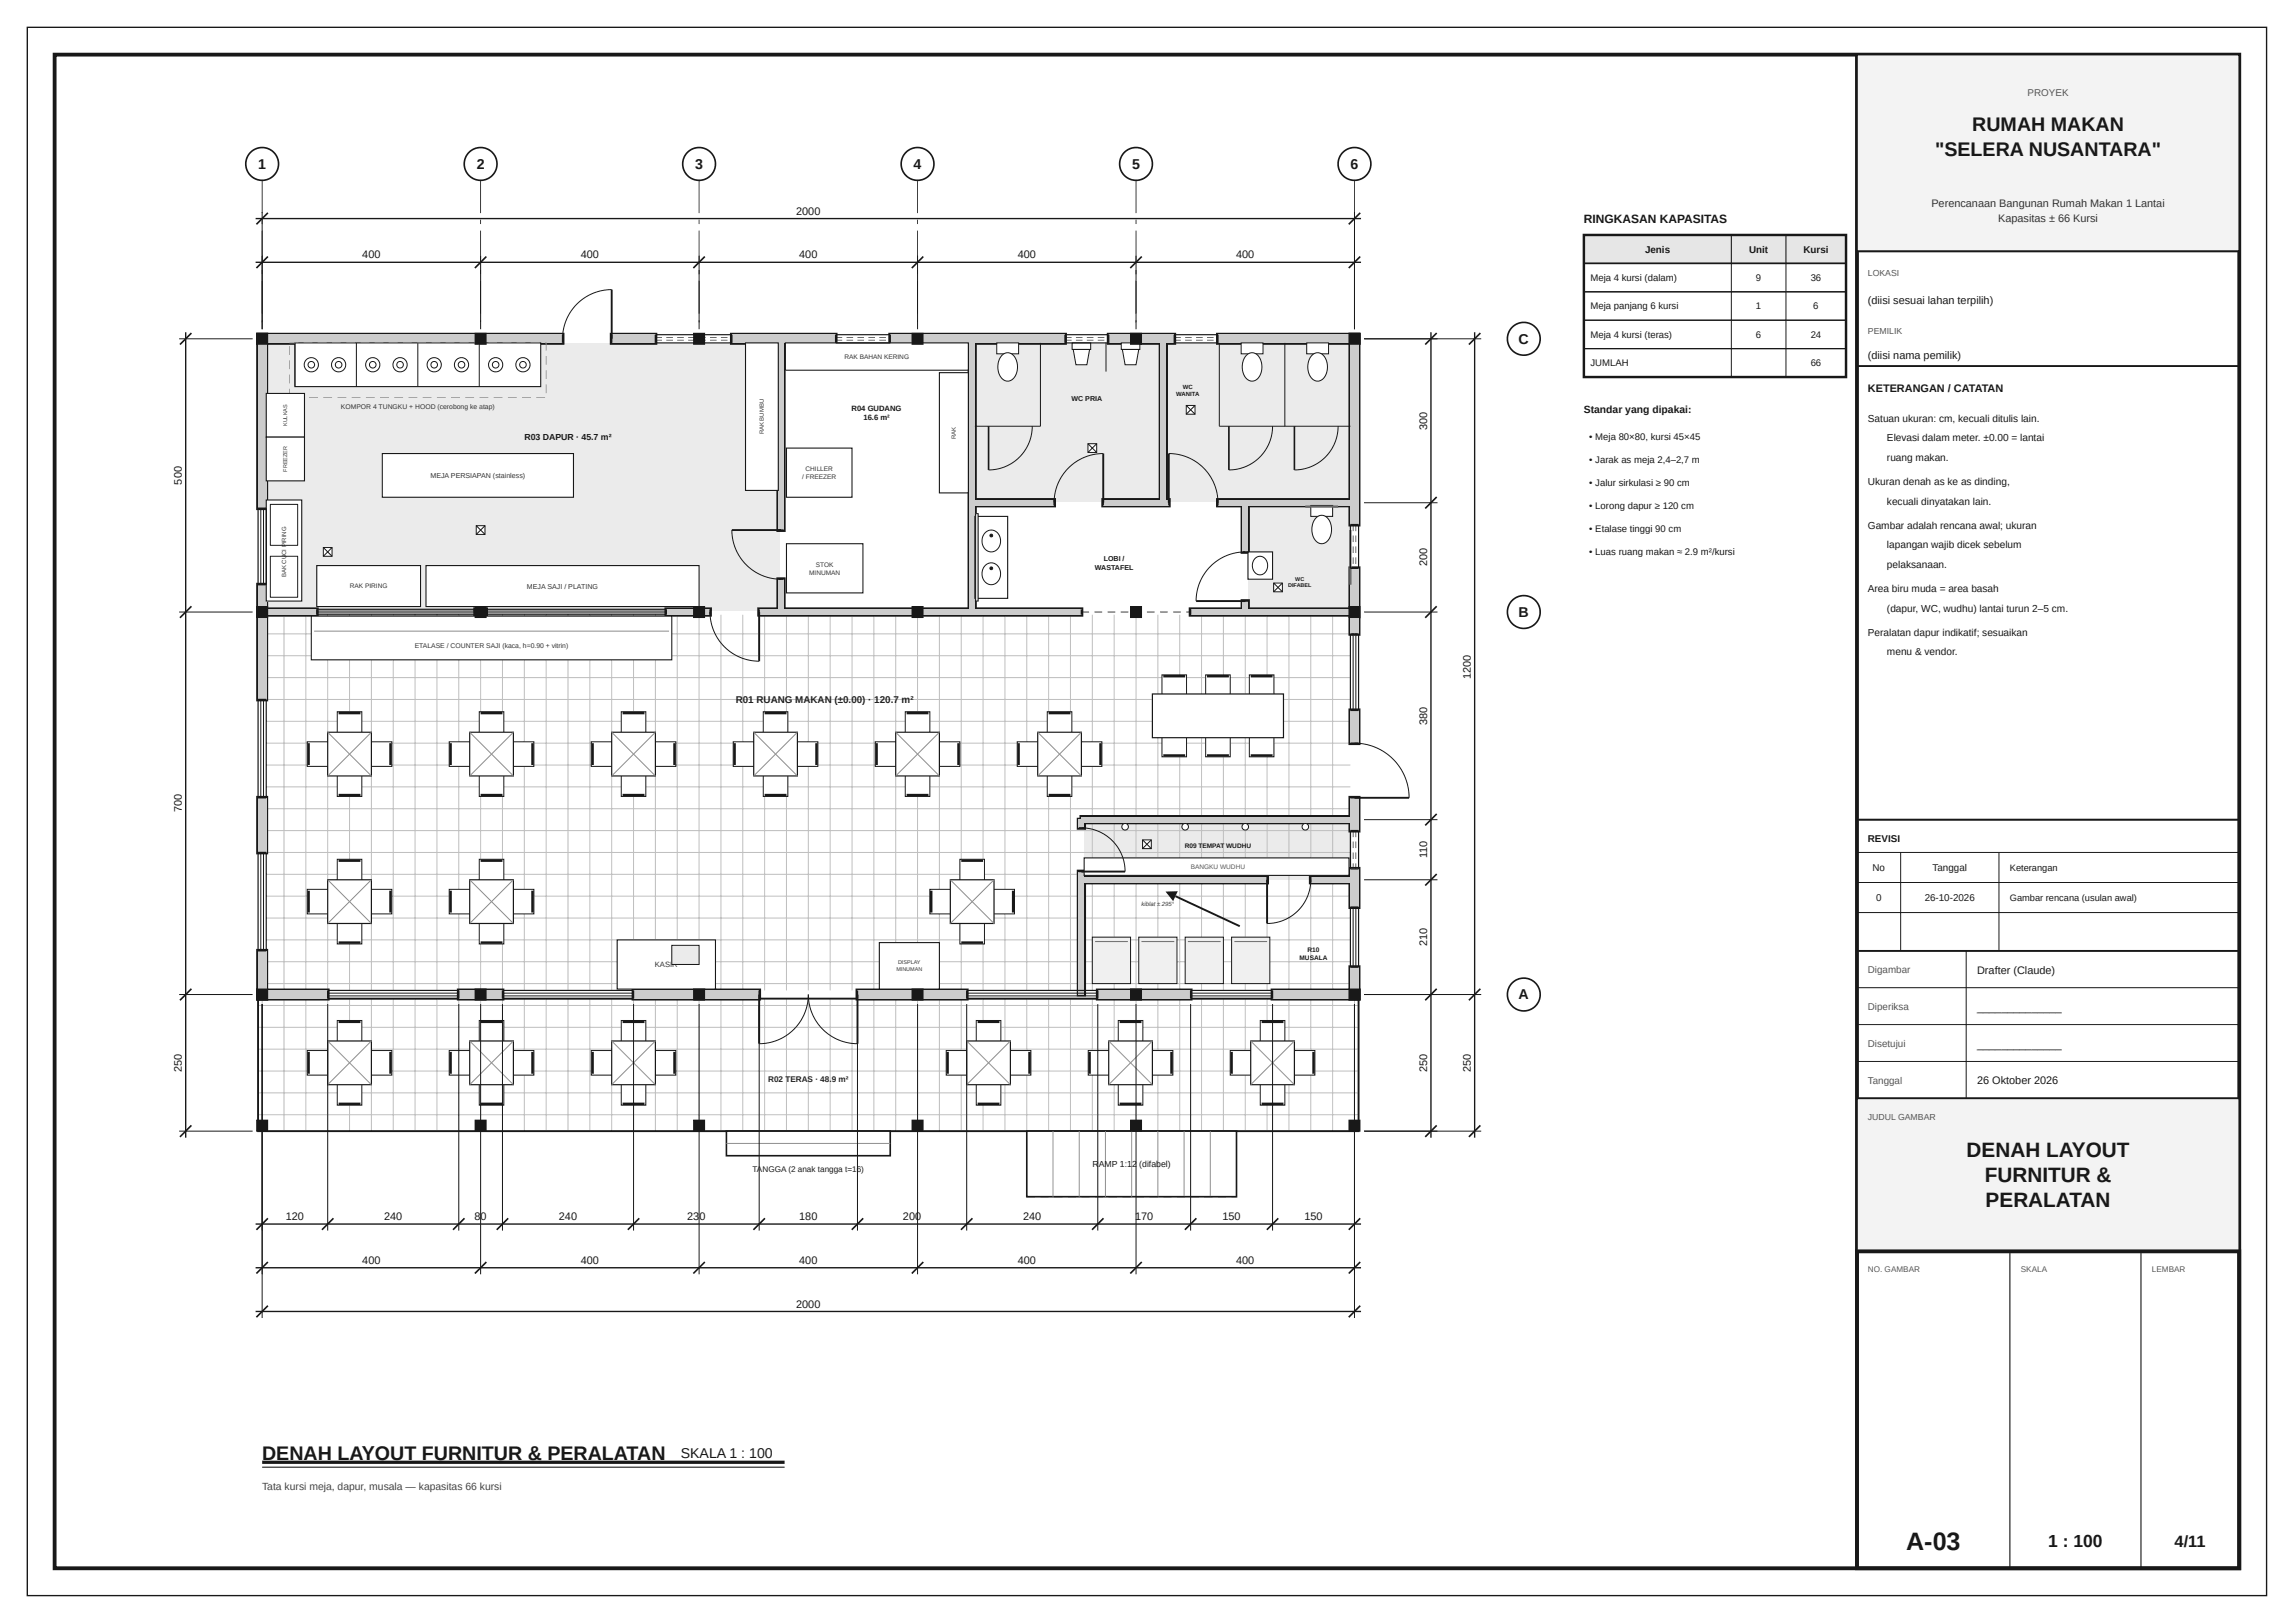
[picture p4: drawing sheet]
<svg xmlns="http://www.w3.org/2000/svg" width="420mm" height="297mm" viewBox="0 0 420 297" stroke-linecap="round" stroke-linejoin="round" font-family="sans-serif">
<defs><g id="words">
<text font-size="4.6" fill="#15191d" x="349" y="283.6">A-03</text>
<g font-size="3.8" fill="#15191d">
<text x="360.1" y="211.8">DENAH LAYOUT</text>
<text x="363.4" y="216.3">FURNITUR &amp;</text>
<text x="363.6" y="220.9">PERALATAN</text>
</g>
<g font-size="3.6" fill="#15191d">
<text x="354.3" y="28.5">&quot;SELERA NUSANTARA&quot;</text>
<text x="361.1" y="24">RUMAH MAKAN</text>
<text x="48" y="267.3">DENAH LAYOUT FURNITUR &amp; PERALATAN</text>
</g>
<text font-size="3.2" fill="#15191d" x="375" y="283.1">1 : 100</text>
<text font-size="3" fill="#15191d" x="398.2" y="283">4/11</text>
<g font-size="2.6" fill="#15191d">
<text x="47.3" y="30.9">1</text>
<text x="87.3" y="30.9">2</text>
<text x="127.3" y="30.9">3</text>
<text x="167.3" y="30.9">4</text>
<text x="207.3" y="30.9">5</text>
<text x="247.3" y="30.9">6</text>
<text x="278.1" y="62.9">C</text>
<text x="278.1" y="112.9">B</text>
<text x="278.1" y="182.9">A</text>
<text x="124.7" y="266.9">SKALA 1 : 100</text>
</g>
<text font-size="2.2" fill="#15191d" x="290" y="40.8">RINGKASAN KAPASITAS</text>
<g font-size="2" fill="#15191d">
<text x="145.8" y="39.3">2000</text>
<text x="66.3" y="47.3">400</text>
<text x="106.3" y="47.3">400</text>
<text x="146.3" y="47.3">400</text>
<text x="186.3" y="47.3">400</text>
<text x="226.3" y="47.3">400</text>
<text x="342" y="55.7">(diisi sesuai lahan terpilih)</text>
<text x="342" y="65.7">(diisi nama pemilik)</text>
<text x="342" y="71.7">KETERANGAN / CATATAN</text>
<text x="261.3" y="78.7" transform="rotate(-90 261.3 78.7)">300</text>
<text x="33.3" y="88.7" transform="rotate(-90 33.3 88.7)">500</text>
<text x="261.3" y="103.7" transform="rotate(-90 261.3 103.7)">200</text>
<text x="269.3" y="124.2" transform="rotate(-90 269.3 124.2)">1200</text>
<text x="261.3" y="132.7" transform="rotate(-90 261.3 132.7)">380</text>
<text x="33.3" y="148.7" transform="rotate(-90 33.3 148.7)">700</text>
<text x="261.3" y="157.1" transform="rotate(-90 261.3 157.1)">110</text>
<text x="261.3" y="173.2" transform="rotate(-90 261.3 173.2)">210</text>
<text x="362" y="178.2">Drafter (Claude)</text>
<text x="362" y="184.9">______________</text>
<text x="362" y="191.7">______________</text>
<text x="33.3" y="196.2" transform="rotate(-90 33.3 196.2)">250</text>
<text x="261.3" y="196.2" transform="rotate(-90 261.3 196.2)">250</text>
<text x="269.3" y="196.2" transform="rotate(-90 269.3 196.2)">250</text>
<text x="362" y="198.4">26 Oktober 2026</text>
<text x="52.3" y="223.3">120</text>
<text x="70.3" y="223.3">240</text>
<text x="86.9" y="223.3">80</text>
<text x="102.3" y="223.3">240</text>
<text x="125.8" y="223.3">23</text>
<text x="128.1" y="223.3">0</text>
<text x="146.3" y="223.3">180</text>
<text x="165.3" y="223.3">200</text>
<text x="187.3" y="223.3">240</text>
<text x="207.8" y="223.3">170</text>
<text x="223.8" y="223.3">150</text>
<text x="238.8" y="223.3">150</text>
<text x="66.3" y="231.3">400</text>
<text x="106.3" y="231.3">400</text>
<text x="146.3" y="231.3">400</text>
<text x="186.3" y="231.3">400</text>
<text x="226.3" y="231.3">400</text>
<text x="145.8" y="239.3">2000</text>
</g>
<g font-size="2" fill="#333">
<text x="353.6" y="37.8">Perencanaan Bangunan Rumah Makan 1 Lantai</text>
<text x="365.8" y="40.5">Kapasitas ± 66 Kursi</text>
</g>
<text font-size="1.9" fill="#15191d" x="290" y="75.7">Standar yang dipakai:</text>
<text font-size="1.9" fill="#444" x="48" y="272.7">Tata kursi meja, dapur, musala — kapasitas 66 kursi</text>
<g font-size="1.8" fill="#555">
<text x="371.2" y="17.6">PROYEK</text>
<text x="342" y="178.1">Digambar</text>
<text x="342" y="184.9">Diperiksa</text>
<text x="342" y="191.6">Disetujui</text>
<text x="342" y="198.4">Tanggal</text>
</g>
<g font-size="1.8" fill="#15191d">
<text x="301.2" y="46.2">Jenis</text>
<text x="320.2" y="46.2">Unit</text>
<text x="330.2" y="46.2">Kursi</text>
<text x="342" y="77.1">Satuan ukuran: cm, kecuali ditulis lain.</text>
<text x="345.5" y="80.7">Elevasi dalam meter. ±0.00 = lantai</text>
<text x="342" y="88.7">Ukuran denah as ke as dinding,</text>
<text x="345.5" y="84.3">ruang makan.</text>
<text x="345.5" y="92.3">kecuali dinyatakan lain.</text>
<text x="342" y="96.7">Gambar adalah rencana awal; ukuran</text>
<text x="345.5" y="100.3">lapangan wajib dicek sebelum</text>
<text x="345.5" y="103.9">pelaksanaan.</text>
<text x="342" y="108.3">Area biru muda = area basah</text>
<text x="345.5" y="111.9">(dapur, WC, wudhu) lantai turun 2–5 cm.</text>
<text x="342" y="116.3">Peralatan dapur indikatif; sesuaikan</text>
<text x="345.5" y="119.9">menu &amp; vendor.</text>
<text x="342" y="154.1">REVISI</text>
<text x="342.8" y="159.4">No</text>
<text x="353.8" y="159.4">Tanggal</text>
<text x="343.5" y="164.9">0</text>
<text x="352.4" y="164.9">26-10-2026</text>
</g>
<g font-size="1.8" fill="#222">
<text x="134.7" y="128.6">R</text>
<text x="136" y="128.6">01 RUANG MA</text>
<text x="148.4" y="128.6">KAN</text>
<text x="152.8" y="128.6">(±0.00) ·</text>
<text x="160.1" y="128.6">120.7 m²</text>
</g>
<g font-size="1.7" fill="#15191d">
<text x="291.2" y="51.4">Meja 4 kursi (dalam)</text>
<text x="321.5" y="51.4">9</text>
<text x="331.5" y="51.4">36</text>
<text x="291.2" y="56.6">Meja panjang 6 kursi</text>
<text x="321.5" y="56.6">1</text>
<text x="332" y="56.6">6</text>
<text x="291.2" y="61.8">Meja 4 kursi (teras)</text>
<text x="321.5" y="61.8">6</text>
<text x="331.5" y="61.8">24</text>
<text x="291.2" y="67">JUMLAH</text>
<text x="331.5" y="67">66</text>
<text x="291" y="80.6">• Meja 80×80, kursi 45×45</text>
<text x="291" y="84.8">• Jarak as meja 2,4–2,7 m</text>
<text x="291" y="89">• Jalur sirkulasi ≥ 90 cm</text>
<text x="291" y="93.2">• Lorong dapur ≥ 120 cm</text>
<text x="291" y="97.4">• Etalase tinggi 90 cm</text>
<text x="291" y="101.6">• Luas ruang makan ≈ 2.9 m²/kursi</text>
<text x="368" y="159.4">Keterangan</text>
<text x="368" y="164.9">Gambar rencana (usulan awal)</text>
</g>
<g font-size="1.6" fill="#555">
<text x="342" y="50.6">LOKASI</text>
<text x="342" y="61.1">PEMILIK</text>
<text x="342" y="205">JUDUL GAMBAR</text>
</g>
<g font-size="1.6" fill="#15191d">
<text x="96" y="80.6">R03 DAPUR · 45.7 m²</text>
<text x="200" y="213.6">R</text>
<text x="201.2" y="213.6">AMP 1:1</text>
<text x="207.3" y="213.6">2</text>
<text x="208.6" y="213.6">(difabel)</text>
</g>
<g font-size="1.5" fill="#222">
<text x="140.6" y="198">R02 TERAS · 48.</text>
<text x="152.3" y="198">9 m²</text>
</g>
<text font-size="1.5" fill="#15191d" x="137.8" y="214.5">TANGGA (2 anak tangga t=16)</text>
<g font-size="1.5" fill="#555">
<text x="342" y="232.7">NO. GAMBAR</text>
<text x="370" y="232.7">SKALA</text>
<text x="394" y="232.7">LEMBAR</text>
</g>
<g font-size="1.4" fill="#15191d">
<text x="155.9" y="75.1">R04 GUDANG</text>
<text x="158.1" y="76.8">16.6 m²</text>
</g>
<text font-size="1.4" fill="#333" x="119.9" y="177">KASIR</text>
<g font-size="1.3" fill="#15191d">
<text x="196.2" y="73.5">WC PRIA</text>
<text x="200.5" y="104.2">WASTAFEL</text>
<text x="202.1" y="102.7">LOBI /</text>
</g>
<g font-size="1.3" fill="#333">
<text x="78.8" y="87.5">MEJA PERSIAPAN (stainless)</text>
<text x="96.5" y="107.7">MEJA SAJI / PLATING</text>
</g>
<g font-size="1.2" fill="#333">
<text x="154.6" y="65.7">RAK BAHAN KERING</text>
<text x="62.4" y="74.9">KOMPOR 4 TUNGKU + HOOD (cerobong ke atap)</text>
<text x="146.9" y="87.6">/ FREEZER</text>
<text x="147.5" y="86.2">CHILLER</text>
<text x="64" y="107.7">RAK PIRING</text>
<text x="148.1" y="105.1">MINUMAN</text>
<text x="149.4" y="103.7">STOK</text>
<text x="75.9" y="118.6">ETALASE / CO</text>
<text x="84.4" y="118.6">UNTER SAJI (kaca, h=0.90 + vitrin)</text>
</g>
<g font-size="1.2" fill="#15191d">
<text x="216.9" y="155.2">R09 T</text>
<text x="220.2" y="155.2">EMPAT</text>
<text x="224.5" y="155.2">WUDH</text>
<text x="228.2" y="155.2">U</text>
<text x="237.9" y="175.6">MUSALA</text>
<text x="239.4" y="174.2">R</text>
<text x="240.3" y="174.2">10</text>
</g>
<text font-size="1.2" fill="#555" x="218" y="159">BANGKU WUDHU</text>
<g font-size="1.1" fill="#15191d">
<text x="216.6" y="71.2">WC</text>
<text x="215.4" y="72.5">WANITA</text>
</g>
<g font-size="1.1" fill="#333">
<text x="139.9" y="79.5" transform="rotate(-90 139.9 79.5)">RAK BUMBU</text>
<text x="175" y="80.3" transform="rotate(-90 175 80.3)">RAK</text>
<text x="52.4" y="101.6" transform="rotate(-90 52.4 101.6)">CI PIRING</text>
<text x="52.4" y="105.6" transform="rotate(-90 52.4 105.6)">BAK CU</text>
<text x="209" y="165.9">kiblat ± 295°</text>
</g>
<g font-size="1" fill="#333">
<text x="52.6" y="78" transform="rotate(-90 52.6 78)">KULKAS</text>
<text x="52.6" y="86.3" transform="rotate(-90 52.6 86.3)">FREEZER</text>
<text x="164.1" y="177.7">MINUMA</text>
<text x="164.4" y="176.5">DISPLAY</text>
<text x="168.2" y="177.7">N</text>
</g>
<g font-size="1" fill="#15191d">
<text x="235.9" y="107.4">DIFABEL</text>
<text x="237.2" y="106.2">WC</text>
</g>
</g></defs>
<g fill="none" stroke="#b9c0c6" stroke-width=".18">
<path d="M47.2 184h201.5M47.2 188h201.5M47.2 192h201.5M47.2 196h201.5M47.2 200h201.5M48 182.7v24.3M52 182.7v24.3M56 182.7v24.3M60 182.7v24.3M64 182.7v24.3M68 182.7v24.3M72 182.7v24.3"/>
<path d="M76 182.7v24.3M80 182.7v24.3M84 182.7v24.3M88 182.7v24.3M92 182.7v24.3M96 182.7v24.3M100 182.7v24.3M104 182.7v24.3M108 182.7v24.3M112 182.7v24.3M116 182.7v24.3M120 182.7v24.3"/>
<path d="M124 182.7v24.3M128 182.7v24.3M132 182.7v24.3M136 182.7v24.3M140 182.7v24.3M144 182.7v24.3M148 182.7v24.3M152 182.7v24.3M156 182.7v24.3M160 182.7v24.3M164 182.7v24.3M168 182.7v24.3"/>
<path d="M172 182.7v24.3M176 182.7v24.3M180 182.7v24.3M184 182.7v24.3M188 182.7v24.3M192 182.7v24.3M196 182.7v24.3M200 182.7v24.3M204 182.7v24.3M208 182.7v24.3M212 182.7v24.3M216 182.7v24.3"/>
<path d="M220 182.7v24.3M224 182.7v24.3M228 182.7v24.3M232 182.7v24.3M236 182.7v24.3M240 182.7v24.3M244 182.7v24.3M248 182.7v24.3M47.2 204h201.5"/>
</g>
<path d="M47.2 182.7h201.5v24.3h-201.5z" fill="none" stroke="#15191d" stroke-width=".35"/>
<path d="M133 207h30v4.5h-30z" fill="#fff"/>
<path d="M133 207h30v4.5h-30z" fill="none" stroke="#15191d" stroke-width=".3"/>
<path d="M133 209.2h30" fill="none" stroke="#8a9096" stroke-width=".18"/>
<path d="M188 207h38.4v12h-38.4z" fill="#fff"/>
<path d="M188 207h38.4v12h-38.4z" fill="none" stroke="#15191d" stroke-width=".3"/>
<path d="M192.8 207v12M197.6 207v12M202.4 207v12M207.2 207v12M212 207v12M216.8 207v12M221.6 207v12" fill="none" stroke="#8a9096" stroke-width=".18"/>
<path d="M188 218.9h1.5v.2h-1.5zM190.5 218.9h1.5v.2h-1.5zM193 218.9h1.5v.2h-1.5zM195.5 218.9h1.5v.2h-1.5zM198 218.9h1.5v.2h-1.5zM200.5 218.9h1.5v.2h-1.5zM203 218.9h1.5v.2h-1.5zM205.5 218.9h1.5v.2h-1.5zM208 218.9h1.5v.2h-1.5zM210.5 218.9h1.5v.2h-1.5zM213 218.9h1.5v.2h-1.5zM215.5 218.9h1.5v.2h-1.5zM218 218.9h1.5v.2h-1.5zM220.5 218.9h1.5v.2h-1.5zM223 218.9h1.5v.2h-1.5zM225.5 218.9h.9v.2h-.9z" fill="#15191d"/>
<g fill="#e6edf2">
<path d="M48.7 62.8h94v48.9h-94z"/>
<path d="M178.5 62.8h69v28.9h-69z"/>
<path d="M228.5 92.5h19v19h-19z"/>
<path d="M198.5 150.5h49v10.5h-49z"/>
</g>
<g fill="none" stroke="#b9c0c6" stroke-width=".18">
<path d="M48.7 116h198.5M48.7 120h198.5M52 112.5v68.7M56 112.5v68.7M60 112.5v68.7M64 112.5v68.7M68 112.5v68.7M72 112.5v68.7M76 112.5v68.7M80 112.5v68.7M84 112.5v68.7M88 112.5v68.7"/>
<path d="M92 112.5v68.7M96 112.5v68.7M100 112.5v68.7M104 112.5v68.7M108 112.5v68.7M112 112.5v68.7M116 112.5v68.7M120 112.5v68.7M124 112.5v68.7M128 112.5v68.7M132 112.5v68.7M136 112.5v68.7"/>
<path d="M140 112.5v68.7M144 112.5v68.7M148 112.5v68.7M152 112.5v68.7M156 112.5v68.7M160 112.5v68.7M164 112.5v68.7M168 112.5v68.7M172 112.5v68.7M176 112.5v68.7M180 112.5v68.7M184 112.5v68.7"/>
<path d="M188 112.5v68.7M192 112.5v68.7M196 112.5v68.7M200 112.5v68.7M204 112.5v68.7M208 112.5v68.7M212 112.5v68.7M216 112.5v68.7M220 112.5v68.7M224 112.5v68.7M228 112.5v68.7M232 112.5v68.7"/>
<path d="M236 112.5v68.7M240 112.5v68.7M244 112.5v68.7M48.7 124h198.5M48.7 128h198.5M48.7 132h198.5M48.7 136h198.5M48.7 140h198.5M48.7 144h198.5M48.7 148h198.5M48.7 152h198.5M48.7 156h198.5"/>
<path d="M48.7 160h198.5M48.7 164h198.5M48.7 168h198.5M48.7 172h198.5M48.7 176h198.5M48.7 180h198.5"/>
</g>
<path d="M47.2 61.3h55.8v1.5h-55.8z" fill="#15191d"/>
<path d="M47.2 61.3h55.8v1.5h-55.8z" fill="none" stroke="#15191d" stroke-width=".7" stroke-linecap="butt"/>
<path d="M112 61.3h8v1.5h-8z" fill="#15191d"/>
<path d="M112 61.3h8v1.5h-8z" fill="none" stroke="#15191d" stroke-width=".7" stroke-linecap="butt"/>
<path d="M134 61.3h19v1.5h-19z" fill="#15191d"/>
<path d="M134 61.3h19v1.5h-19z" fill="none" stroke="#15191d" stroke-width=".7" stroke-linecap="butt"/>
<path d="M163 61.3h32v1.5h-32z" fill="#15191d"/>
<path d="M163 61.3h32v1.5h-32z" fill="none" stroke="#15191d" stroke-width=".7" stroke-linecap="butt"/>
<path d="M203 61.3h12v1.5h-12z" fill="#15191d"/>
<path d="M203 61.3h12v1.5h-12z" fill="none" stroke="#15191d" stroke-width=".7" stroke-linecap="butt"/>
<path d="M223 61.3h25.7v1.5h-25.7z" fill="#15191d"/>
<path d="M223 61.3h25.7v1.5h-25.7z" fill="none" stroke="#15191d" stroke-width=".7" stroke-linecap="butt"/>
<path d="M47.2 181.2h12.8v1.5h-12.8z" fill="#15191d"/>
<path d="M47.2 181.2h12.8v1.5h-12.8z" fill="none" stroke="#15191d" stroke-width=".7" stroke-linecap="butt"/>
<path d="M84 181.2h8v1.5h-8z" fill="#15191d"/>
<path d="M84 181.2h8v1.5h-8z" fill="none" stroke="#15191d" stroke-width=".7" stroke-linecap="butt"/>
<path d="M116 181.2h23v1.5h-23z" fill="#15191d"/>
<path d="M116 181.2h23v1.5h-23z" fill="none" stroke="#15191d" stroke-width=".7" stroke-linecap="butt"/>
<path d="M157 181.2h20v1.5h-20z" fill="#15191d"/>
<path d="M157 181.2h20v1.5h-20z" fill="none" stroke="#15191d" stroke-width=".7" stroke-linecap="butt"/>
<path d="M201 181.2h17v1.5h-17z" fill="#15191d"/>
<path d="M201 181.2h17v1.5h-17z" fill="none" stroke="#15191d" stroke-width=".7" stroke-linecap="butt"/>
<path d="M233 181.2h15.7v1.5h-15.7z" fill="#15191d"/>
<path d="M233 181.2h15.7v1.5h-15.7z" fill="none" stroke="#15191d" stroke-width=".7" stroke-linecap="butt"/>
<path d="M47.2 61.3h1.5v31.7h-1.5z" fill="#15191d"/>
<path d="M47.2 61.3h1.5v31.7h-1.5z" fill="none" stroke="#15191d" stroke-width=".7" stroke-linecap="butt"/>
<path d="M47.2 107h1.5v21h-1.5z" fill="#15191d"/>
<path d="M47.2 107h1.5v21h-1.5z" fill="none" stroke="#15191d" stroke-width=".7" stroke-linecap="butt"/>
<path d="M47.2 146h1.5v10h-1.5z" fill="#15191d"/>
<path d="M47.2 146h1.5v10h-1.5z" fill="none" stroke="#15191d" stroke-width=".7" stroke-linecap="butt"/>
<path d="M47.2 174h1.5v8.7h-1.5z" fill="#15191d"/>
<path d="M47.2 174h1.5v8.7h-1.5z" fill="none" stroke="#15191d" stroke-width=".7" stroke-linecap="butt"/>
<path d="M247.2 61.3h1.5v34.7h-1.5z" fill="#15191d"/>
<path d="M247.2 61.3h1.5v34.7h-1.5z" fill="none" stroke="#15191d" stroke-width=".7" stroke-linecap="butt"/>
<path d="M247.2 104h1.5v12h-1.5z" fill="#15191d"/>
<path d="M247.2 104h1.5v12h-1.5z" fill="none" stroke="#15191d" stroke-width=".7" stroke-linecap="butt"/>
<path d="M247.2 130h1.5v6h-1.5z" fill="#15191d"/>
<path d="M247.2 130h1.5v6h-1.5z" fill="none" stroke="#15191d" stroke-width=".7" stroke-linecap="butt"/>
<path d="M247.2 146h1.5v6h-1.5z" fill="#15191d"/>
<path d="M247.2 146h1.5v6h-1.5z" fill="none" stroke="#15191d" stroke-width=".7" stroke-linecap="butt"/>
<path d="M247.2 159h1.5v7h-1.5z" fill="#15191d"/>
<path d="M247.2 159h1.5v7h-1.5z" fill="none" stroke="#15191d" stroke-width=".7" stroke-linecap="butt"/>
<path d="M247.2 177h1.5v5.7h-1.5z" fill="#15191d"/>
<path d="M247.2 177h1.5v5.7h-1.5z" fill="none" stroke="#15191d" stroke-width=".7" stroke-linecap="butt"/>
<path d="M48 111.5h10v1h-10z" fill="#15191d"/>
<path d="M48 111.5h10v1h-10z" fill="none" stroke="#15191d" stroke-width=".7" stroke-linecap="butt"/>
<path d="M87 111.5h2v1h-2z" fill="#15191d"/>
<path d="M87 111.5h2v1h-2z" fill="none" stroke="#15191d" stroke-width=".7" stroke-linecap="butt"/>
<path d="M122 111.5h8v1h-8z" fill="#15191d"/>
<path d="M122 111.5h8v1h-8z" fill="none" stroke="#15191d" stroke-width=".7" stroke-linecap="butt"/>
<path d="M139 111.5h59v1h-59z" fill="#15191d"/>
<path d="M139 111.5h59v1h-59z" fill="none" stroke="#15191d" stroke-width=".7" stroke-linecap="butt"/>
<path d="M218 111.5h30v1h-30z" fill="#15191d"/>
<path d="M218 111.5h30v1h-30z" fill="none" stroke="#15191d" stroke-width=".7" stroke-linecap="butt"/>
<path d="M142.5 62h1v35h-1z" fill="#15191d"/>
<path d="M142.5 62h1v35h-1z" fill="none" stroke="#15191d" stroke-width=".7" stroke-linecap="butt"/>
<path d="M142.5 106h1v6h-1z" fill="#15191d"/>
<path d="M142.5 106h1v6h-1z" fill="none" stroke="#15191d" stroke-width=".7" stroke-linecap="butt"/>
<path d="M177.5 62h1v50h-1z" fill="#15191d"/>
<path d="M177.5 62h1v50h-1z" fill="none" stroke="#15191d" stroke-width=".7" stroke-linecap="butt"/>
<path d="M212.5 62h1v30h-1z" fill="#15191d"/>
<path d="M212.5 62h1v30h-1z" fill="none" stroke="#15191d" stroke-width=".7" stroke-linecap="butt"/>
<path d="M178 91.5h15v1h-15z" fill="#15191d"/>
<path d="M178 91.5h15v1h-15z" fill="none" stroke="#15191d" stroke-width=".7" stroke-linecap="butt"/>
<path d="M202 91.5h12v1h-12z" fill="#15191d"/>
<path d="M202 91.5h12v1h-12z" fill="none" stroke="#15191d" stroke-width=".7" stroke-linecap="butt"/>
<path d="M223 91.5h25v1h-25z" fill="#15191d"/>
<path d="M223 91.5h25v1h-25z" fill="none" stroke="#15191d" stroke-width=".7" stroke-linecap="butt"/>
<path d="M227.5 92h1v9h-1z" fill="#15191d"/>
<path d="M227.5 92h1v9h-1z" fill="none" stroke="#15191d" stroke-width=".7" stroke-linecap="butt"/>
<path d="M227.5 110h1v2h-1z" fill="#15191d"/>
<path d="M227.5 110h1v2h-1z" fill="none" stroke="#15191d" stroke-width=".7" stroke-linecap="butt"/>
<path d="M197.5 150h1v1.5h-1z" fill="#15191d"/>
<path d="M197.5 150h1v1.5h-1z" fill="none" stroke="#15191d" stroke-width=".7" stroke-linecap="butt"/>
<path d="M197.5 159.5h1v22.5h-1z" fill="#15191d"/>
<path d="M197.5 159.5h1v22.5h-1z" fill="none" stroke="#15191d" stroke-width=".7" stroke-linecap="butt"/>
<path d="M198 149.5h50v1h-50z" fill="#15191d"/>
<path d="M198 149.5h50v1h-50z" fill="none" stroke="#15191d" stroke-width=".7" stroke-linecap="butt"/>
<path d="M198 160.5h34v1h-34z" fill="#15191d"/>
<path d="M198 160.5h34v1h-34z" fill="none" stroke="#15191d" stroke-width=".7" stroke-linecap="butt"/>
<path d="M240 160.5h8v1h-8z" fill="#15191d"/>
<path d="M240 160.5h8v1h-8z" fill="none" stroke="#15191d" stroke-width=".7" stroke-linecap="butt"/>
<g fill="#c9cdd1">
<path d="M47.2 61.3h55.8v1.5h-55.8z"/>
<path d="M112 61.3h8v1.5h-8z"/>
<path d="M134 61.3h19v1.5h-19z"/>
<path d="M163 61.3h32v1.5h-32z"/>
<path d="M203 61.3h12v1.5h-12z"/>
<path d="M223 61.3h25.7v1.5h-25.7z"/>
<path d="M47.2 181.2h12.8v1.5h-12.8z"/>
<path d="M84 181.2h8v1.5h-8z"/>
<path d="M116 181.2h23v1.5h-23z"/>
<path d="M157 181.2h20v1.5h-20z"/>
<path d="M201 181.2h17v1.5h-17z"/>
<path d="M233 181.2h15.7v1.5h-15.7z"/>
<path d="M47.2 61.3h1.5v31.7h-1.5z"/>
<path d="M47.2 107h1.5v21h-1.5z"/>
<path d="M47.2 146h1.5v10h-1.5z"/>
<path d="M47.2 174h1.5v8.7h-1.5z"/>
<path d="M247.2 61.3h1.5v34.7h-1.5z"/>
<path d="M247.2 104h1.5v12h-1.5z"/>
<path d="M247.2 130h1.5v6h-1.5z"/>
<path d="M247.2 146h1.5v6h-1.5z"/>
<path d="M247.2 159h1.5v7h-1.5z"/>
<path d="M247.2 177h1.5v5.7h-1.5z"/>
<path d="M48 111.5h10v1h-10z"/>
<path d="M87 111.5h2v1h-2z"/>
<path d="M122 111.5h8v1h-8z"/>
<path d="M139 111.5h59v1h-59z"/>
<path d="M218 111.5h30v1h-30z"/>
<path d="M142.5 62h1v35h-1z"/>
<path d="M142.5 106h1v6h-1z"/>
<path d="M177.5 62h1v50h-1z"/>
<path d="M212.5 62h1v30h-1z"/>
<path d="M178 91.5h15v1h-15z"/>
<path d="M202 91.5h12v1h-12z"/>
<path d="M223 91.5h25v1h-25z"/>
<path d="M227.5 92h1v9h-1z"/>
<path d="M227.5 110h1v2h-1z"/>
<path d="M197.5 150h1v1.5h-1z"/>
<path d="M197.5 159.5h1v22.5h-1z"/>
<path d="M198 149.5h50v1h-50z"/>
<path d="M198 160.5h34v1h-34z"/>
<path d="M240 160.5h8v1h-8z"/>
</g>
<path d="M190.5 62.8v15.2h-12" fill="none" stroke="#15191d" stroke-width=".18"/>
<path d="M182.5 62.8h4v2h-4z" fill="#fff"/>
<path d="M182.5 62.8h4v2h-4z" fill="none" stroke="#15191d" stroke-width=".18"/>
<path d="M183.5 65a1.63 1.63 0 0 1 1.7-.3 1.63 1.63 0 0 1 1 1.5 2.93 2.93 0 0 1-1.4 3.5 1.99 1.99 0 0 1-2.1-2 3.2 3.2 0 0 1 .8-2.7z" fill="#fff"/>
<path d="M183.5 65a1.63 1.63 0 0 1 1.7-.3 1.63 1.63 0 0 1 1 1.5 2.93 2.93 0 0 1-1.4 3.5 1.99 1.99 0 0 1-2.1-2 3.2 3.2 0 0 1 .8-2.7zM189 78a8 8 0 0 1-8 8" fill="none" stroke="#15191d" stroke-width=".18"/>
<path d="M181 78v8" fill="none" stroke="#15191d" stroke-width=".3"/>
<path d="M196.3 62.8h3.4v1.2h-3.4z" fill="#fff"/>
<path d="M196.3 62.8h3.4v1.2h-3.4z" fill="none" stroke="#15191d" stroke-width=".18"/>
<path d="M196.5 64h3l-.5 2.8h-2z" fill="#fff"/>
<path d="M196.5 64h3l-.5 2.8h-2z" fill="none" stroke="#15191d" stroke-width=".18"/>
<path d="M205.3 62.8h3.4v1.2h-3.4z" fill="#fff"/>
<path d="M205.3 62.8h3.4v1.2h-3.4z" fill="none" stroke="#15191d" stroke-width=".18"/>
<path d="M205.5 64h3l-.5 2.8h-2z" fill="#fff"/>
<path d="M202.5 62.8v5.2M205.5 64h3l-.5 2.8h-2z" fill="none" stroke="#15191d" stroke-width=".18"/>
<path d="M199.2 81.2h1.6v1.6h-1.6z" fill="#fff"/>
<path d="M223.2 62.8v15.2h24M235.2 62.8v15.2M199.2 81.2h1.6v1.6h-1.6zM199.2 81.2l1.6 1.6M200.8 81.2l-1.6 1.6" fill="none" stroke="#15191d" stroke-width=".18"/>
<path d="M227.2 62.8h4v2h-4z" fill="#fff"/>
<path d="M227.2 62.8h4v2h-4z" fill="none" stroke="#15191d" stroke-width=".18"/>
<path d="M228.2 65a1.63 1.63 0 0 1 1.7-.3 1.63 1.63 0 0 1 1 1.5 2.93 2.93 0 0 1-1.3 3.5 1.99 1.99 0 0 1-2.1-2 3.2 3.2 0 0 1 .7-2.7z" fill="#fff"/>
<path d="M228.2 65a1.63 1.63 0 0 1 1.7-.3 1.63 1.63 0 0 1 1 1.5 2.93 2.93 0 0 1-1.3 3.5 1.99 1.99 0 0 1-2.1-2 3.2 3.2 0 0 1 .7-2.7z" fill="none" stroke="#15191d" stroke-width=".18"/>
<path d="M239.2 62.8h4v2h-4z" fill="#fff"/>
<path d="M239.2 62.8h4v2h-4z" fill="none" stroke="#15191d" stroke-width=".18"/>
<path d="M240.2 65a1.63 1.63 0 0 1 1.7-.3 1.63 1.63 0 0 1 1 1.5 2.93 2.93 0 0 1-1.3 3.5 1.99 1.99 0 0 1-2.1-2 3.2 3.2 0 0 1 .7-2.7z" fill="#fff"/>
<path d="M233 78a8 8 0 0 1-8 8M240.2 65a1.63 1.63 0 0 1 1.7-.3 1.63 1.63 0 0 1 1 1.5 2.93 2.93 0 0 1-1.3 3.5 1.99 1.99 0 0 1-2.1-2 3.2 3.2 0 0 1 .7-2.7zM245 78a8 8 0 0 1-8 8" fill="none" stroke="#15191d" stroke-width=".18"/>
<path d="M225 78v8M237 78v8" fill="none" stroke="#15191d" stroke-width=".3"/>
<path d="M217.2 74.2h1.6v1.6h-1.6z" fill="#fff"/>
<path d="M217.2 74.2h1.6v1.6h-1.6zM217.2 74.2l1.6 1.6M218.8 74.2l-1.6 1.6" fill="none" stroke="#15191d" stroke-width=".18"/>
<path d="M178.5 94.5h6v15h-6z" fill="#fff"/>
<path d="M178.5 94.5h6v15h-6z" fill="none" stroke="#15191d" stroke-width=".2"/>
<path d="M180.4 97.5a1.72 1.72 0 0 1 2-.2 1.72 1.72 0 0 1 .8 1.9 1.71 1.71 0 0 1-1.8 1.8 1.71 1.71 0 0 1-1.6-2l.2-.9z" fill="#fff"/>
<path d="M180.4 97.5a1.72 1.72 0 0 1 2-.2 1.72 1.72 0 0 1 .8 1.9 1.71 1.71 0 0 1-1.8 1.8 1.71 1.71 0 0 1-1.6-2l.2-.9z" fill="none" stroke="#15191d" stroke-width=".18"/>
<circle cx="181.5" cy="98" r=".25" fill="#15191d"/>
<circle cx="181.5" cy="98" r=".25" fill="none" stroke="#15191d" stroke-width=".18"/>
<path d="M180.4 103.5a1.72 1.72 0 0 1 2-.2 1.72 1.72 0 0 1 .8 1.9 1.71 1.71 0 0 1-1.8 1.8 1.71 1.71 0 0 1-1.6-2l.2-.9z" fill="#fff"/>
<path d="M180.4 103.5a1.72 1.72 0 0 1 2-.2 1.72 1.72 0 0 1 .8 1.9 1.71 1.71 0 0 1-1.8 1.8 1.71 1.71 0 0 1-1.6-2l.2-.9z" fill="none" stroke="#15191d" stroke-width=".18"/>
<circle cx="181.5" cy="104" r=".25" fill="#15191d"/>
<circle cx="181.5" cy="104" r=".25" fill="none" stroke="#15191d" stroke-width=".18"/>
<path d="M178.6 94h.5v16h-.5z" fill="#d9dde0"/>
<path d="M178.6 94h.5v16h-.5z" fill="none" stroke="#15191d" stroke-width=".18"/>
<path d="M240 92.5h4v2h-4z" fill="#fff"/>
<path d="M240 92.5h4v2h-4z" fill="none" stroke="#15191d" stroke-width=".18"/>
<path d="M241 94.7a1.63 1.63 0 0 1 1.7-.2 1.63 1.63 0 0 1 1 1.4 2.93 2.93 0 0 1-1.4 3.5 1.99 1.99 0 0 1-2.1-2 3.2 3.2 0 0 1 .8-2.7z" fill="#fff"/>
<path d="M241 94.7a1.63 1.63 0 0 1 1.7-.2 1.63 1.63 0 0 1 1 1.4 2.93 2.93 0 0 1-1.4 3.5 1.99 1.99 0 0 1-2.1-2 3.2 3.2 0 0 1 .8-2.7z" fill="none" stroke="#15191d" stroke-width=".18"/>
<path d="M228.5 101h4.5v5h-4.5z" fill="#fff"/>
<path d="M228.5 101h4.5v5h-4.5z" fill="none" stroke="#15191d" stroke-width=".2"/>
<path d="M229.8 102.2a1.42 1.42 0 0 1 1.7-.1 1.42 1.42 0 0 1 .6 1.6 1.41 1.41 0 0 1-1.5 1.5 1.41 1.41 0 0 1-1.3-1.7l.2-.8z" fill="#fff"/>
<path d="M229.8 102.2a1.42 1.42 0 0 1 1.7-.1 1.42 1.42 0 0 1 .6 1.6 1.41 1.41 0 0 1-1.5 1.5 1.41 1.41 0 0 1-1.3-1.7l.2-.8z" fill="none" stroke="#15191d" stroke-width=".18"/>
<path d="M239 92.7h6M247.2 97v10" fill="none" stroke="#666" stroke-width=".4"/>
<path d="M233.2 106.7h1.6v1.6h-1.6z" fill="#fff"/>
<path d="M233.2 106.7h1.6v1.6h-1.6zM233.2 106.7l1.6 1.6M234.8 106.7l-1.6 1.6" fill="none" stroke="#15191d" stroke-width=".18"/>
<path d="M198.5 157h48.5v3.2h-48.5z" fill="#fff"/>
<path d="M198.5 157h48.5v3.2h-48.5z" fill="none" stroke="#15191d" stroke-width=".2"/>
<circle cx="206" cy="151.3" r=".6" fill="#fff"/>
<circle cx="206" cy="151.3" r=".6" fill="none" stroke="#15191d" stroke-width=".18"/>
<circle cx="217" cy="151.3" r=".6" fill="#fff"/>
<circle cx="217" cy="151.3" r=".6" fill="none" stroke="#15191d" stroke-width=".18"/>
<circle cx="228" cy="151.3" r=".6" fill="#fff"/>
<circle cx="228" cy="151.3" r=".6" fill="none" stroke="#15191d" stroke-width=".18"/>
<circle cx="239" cy="151.3" r=".6" fill="#fff"/>
<circle cx="239" cy="151.3" r=".6" fill="none" stroke="#15191d" stroke-width=".18"/>
<path d="M209.2 153.7h1.6v1.6h-1.6z" fill="#fff"/>
<path d="M209.2 153.7h1.6v1.6h-1.6zM209.2 153.7l1.6 1.6M210.8 153.7l-1.6 1.6" fill="none" stroke="#15191d" stroke-width=".18"/>
<path d="M54 62.8h45v8h-45z" fill="#fff"/>
<path d="M54 62.8h45v8h-45z" fill="none" stroke="#15191d" stroke-width=".2"/>
<g fill="none" stroke="#15191d" stroke-width=".18">
<path d="M54 62.8v8M65.2 62.8v8M76.5 62.8v8M87.7 62.8v8"/>
<circle cx="57" cy="66.8" r="1.3"/>
<circle cx="57" cy="66.7" r=".6"/>
<circle cx="62" cy="66.8" r="1.3"/>
<circle cx="62" cy="66.7" r=".6"/>
<circle cx="68.2" cy="66.8" r="1.3"/>
<circle cx="68.2" cy="66.7" r=".6"/>
<circle cx="73.2" cy="66.8" r="1.3"/>
<circle cx="73.2" cy="66.7" r=".6"/>
<circle cx="79.5" cy="66.8" r="1.3"/>
<circle cx="79.5" cy="66.7" r=".6"/>
<circle cx="84.5" cy="66.8" r="1.3"/>
<circle cx="84.5" cy="66.7" r=".6"/>
<circle cx="90.7" cy="66.8" r="1.3"/>
<circle cx="90.7" cy="66.7" r=".6"/>
<circle cx="95.7" cy="66.8" r="1.3"/>
<circle cx="95.7" cy="66.7" r=".6"/>
</g>
<path d="M55.6 62.7h1.6v.1h-1.6zM58.2 62.7h1.6v.1h-1.6zM60.8 62.7h1.6v.1h-1.6zM63.4 62.7h1.6v.1h-1.6zM66 62.7h1.6v.1h-1.6zM68.6 62.7h1.6v.1h-1.6zM71.2 62.7h1.6v.1h-1.6zM73.8 62.7h1.6v.1h-1.6zM76.4 62.7h1.6v.1h-1.6zM79 62.7h1.6v.1h-1.6zM81.6 62.7h1.6v.1h-1.6zM84.2 62.7h1.6v.1h-1.6zM86.8 62.7h1.6v.1h-1.6zM89.4 62.7h1.6v.1h-1.6zM92 62.7h1.6v.1h-1.6zM94.6 62.7h1.6v.1h-1.6zM97.2 62.7h1.6v.1h-1.6zM99.8 62.7h.3v1.5h-.2l.1-1.4h-.2zM99.9 65.2h.2v1.6h-.2zM99.9 67.8h.2v1.6h-.2zM99.9 70.4h.2v1.5h-.2zM98.2 72.7h1.6v.1h-1.6zM95.6 72.7h1.6v.1h-1.6zM93 72.7h1.6v.1h-1.6zM90.4 72.7h1.6v.1h-1.6zM87.8 72.7h1.6v.1h-1.6zM85.2 72.7h1.6v.1h-1.6zM82.6 72.7h1.6v.1h-1.6zM80 72.7h1.6v.1h-1.6zM77.4 72.7h1.6v.1h-1.6zM74.8 72.7h1.6v.1h-1.6zM72.2 72.7h1.6v.1h-1.6zM69.6 72.7h1.6v.1h-1.6zM67 72.7h1.6v.1h-1.6zM64.4 72.7h1.6v.1h-1.6zM61.8 72.7h1.6v.1h-1.6zM59.2 72.7h1.6v.1h-1.6zM56.6 72.7h1.6v.1h-1.6zM54 72.7h1.6v.1h-1.6zM52.9 71.2h.2v1.5h-.2zM52.9 68.6h.2v1.6h-.2zM52.9 66h.2v1.6h-.2zM52.9 63.4h.2v1.6h-.2zM53 62.7h1.6v.1h-1.6z" fill="#8a9096"/>
<path d="M48.7 72h7v8h-7z" fill="#fff"/>
<path d="M48.7 72h7v8h-7z" fill="none" stroke="#15191d" stroke-width=".2"/>
<path d="M48.7 80h7v8h-7z" fill="#fff"/>
<path d="M48.7 80h7v8h-7z" fill="none" stroke="#15191d" stroke-width=".2"/>
<path d="M70 83h35v8h-35z" fill="#fff"/>
<path d="M70 83h35v8h-35z" fill="none" stroke="#15191d" stroke-width=".2"/>
<path d="M48.7 91.5h6.5v18.5h-6.5z" fill="#fff"/>
<path d="M48.7 91.5h6.5v18.5h-6.5z" fill="none" stroke="#15191d" stroke-width=".2"/>
<path d="M49.5 92.3h5v7.5h-5z" fill="#fff"/>
<path d="M49.5 92.3h5v7.5h-5z" fill="none" stroke="#15191d" stroke-width=".18"/>
<path d="M49.5 101.8h5v7.5h-5z" fill="#fff"/>
<path d="M49.5 101.8h5v7.5h-5z" fill="none" stroke="#15191d" stroke-width=".18"/>
<path d="M78 103.5h50v7.5h-50z" fill="#fff"/>
<path d="M78 103.5h50v7.5h-50z" fill="none" stroke="#15191d" stroke-width=".2"/>
<path d="M58 103.5h19v7.5h-19z" fill="#fff"/>
<path d="M58 103.5h19v7.5h-19z" fill="none" stroke="#15191d" stroke-width=".2"/>
<path d="M136.5 62.8h6v26.9h-6z" fill="#fff"/>
<path d="M136.5 62.8h6v26.9h-6z" fill="none" stroke="#15191d" stroke-width=".2"/>
<path d="M87.2 96.2h1.6v1.6h-1.6z" fill="#fff"/>
<path d="M87.2 96.2h1.6v1.6h-1.6zM87.2 96.2l1.6 1.6M88.8 96.2l-1.6 1.6" fill="none" stroke="#15191d" stroke-width=".18"/>
<path d="M59.2 100.2h1.6v1.6h-1.6z" fill="#fff"/>
<path d="M59.2 100.2h1.6v1.6h-1.6zM59.2 100.2l1.6 1.6M60.8 100.2l-1.6 1.6" fill="none" stroke="#15191d" stroke-width=".18"/>
<path d="M143.8 62.8h33.5v5h-33.5z" fill="#fff"/>
<path d="M143.8 62.8h33.5v5h-33.5z" fill="none" stroke="#15191d" stroke-width=".2"/>
<path d="M172 68.2h5.3v22h-5.3z" fill="#fff"/>
<path d="M172 68.2h5.3v22h-5.3z" fill="none" stroke="#15191d" stroke-width=".2"/>
<path d="M144 82h12v9h-12z" fill="#fff"/>
<path d="M144 82h12v9h-12z" fill="none" stroke="#15191d" stroke-width=".2"/>
<path d="M144 99.5h14v9h-14z" fill="#fff"/>
<path d="M144 99.5h14v9h-14z" fill="none" stroke="#15191d" stroke-width=".2"/>
<path d="M57 112.7h66v8h-66z" fill="#fff"/>
<path d="M57 112.7h66v8h-66z" fill="none" stroke="#15191d" stroke-width=".2"/>
<path d="M57.5 115.5h65" fill="none" stroke="#8a9096" stroke-width=".18"/>
<path d="M113 172h18v9h-18z" fill="#fff"/>
<path d="M113 172h18v9h-18z" fill="none" stroke="#15191d" stroke-width=".2"/>
<path d="M123 173h5v3.5h-5z" fill="#e8ecef"/>
<path d="M123 173h5v3.5h-5z" fill="none" stroke="#15191d" stroke-width=".18"/>
<path d="M161 172.5h11v8.5h-11z" fill="#fff"/>
<path d="M161 172.5h11v8.5h-11z" fill="none" stroke="#15191d" stroke-width=".2"/>
<path d="M56.2 135.7h4.5v4.5h-4.5z" fill="#fff"/>
<path d="M56.2 135.7h4.5v4.5h-4.5z" fill="none" stroke="#15191d" stroke-width=".18"/>
<path d="M56.5 136v4" fill="none" stroke="#15191d" stroke-width=".45"/>
<path d="M67.2 135.7h4.5v4.5h-4.5z" fill="#fff"/>
<path d="M67.2 135.7h4.5v4.5h-4.5z" fill="none" stroke="#15191d" stroke-width=".18"/>
<path d="M71.5 136v4" fill="none" stroke="#15191d" stroke-width=".45"/>
<path d="M61.7 130.2h4.5v4.5h-4.5z" fill="#fff"/>
<path d="M61.7 130.2h4.5v4.5h-4.5z" fill="none" stroke="#15191d" stroke-width=".18"/>
<path d="M62 130.5h4" fill="none" stroke="#15191d" stroke-width=".45"/>
<path d="M61.7 141.2h4.5v4.5h-4.5z" fill="#fff"/>
<path d="M61.7 141.2h4.5v4.5h-4.5z" fill="none" stroke="#15191d" stroke-width=".18"/>
<path d="M62 145.5h4" fill="none" stroke="#15191d" stroke-width=".45"/>
<path d="M60 134h8v8h-8z" fill="#fff"/>
<path d="M60 134h8v8h-8z" fill="none" stroke="#15191d" stroke-width=".22"/>
<path d="M60 134l8 8M68 134l-8 8" fill="none" stroke="#8a9096" stroke-width=".18"/>
<path d="M82.2 135.7h4.5v4.5h-4.5z" fill="#fff"/>
<path d="M82.2 135.7h4.5v4.5h-4.5z" fill="none" stroke="#15191d" stroke-width=".18"/>
<path d="M82.5 136v4" fill="none" stroke="#15191d" stroke-width=".45"/>
<path d="M93.2 135.7h4.5v4.5h-4.5z" fill="#fff"/>
<path d="M93.2 135.7h4.5v4.5h-4.5z" fill="none" stroke="#15191d" stroke-width=".18"/>
<path d="M97.5 136v4" fill="none" stroke="#15191d" stroke-width=".45"/>
<path d="M87.7 130.2h4.5v4.5h-4.5z" fill="#fff"/>
<path d="M87.7 130.2h4.5v4.5h-4.5z" fill="none" stroke="#15191d" stroke-width=".18"/>
<path d="M88 130.5h4" fill="none" stroke="#15191d" stroke-width=".45"/>
<path d="M87.7 141.2h4.5v4.5h-4.5z" fill="#fff"/>
<path d="M87.7 141.2h4.5v4.5h-4.5z" fill="none" stroke="#15191d" stroke-width=".18"/>
<path d="M88 145.5h4" fill="none" stroke="#15191d" stroke-width=".45"/>
<path d="M86 134h8v8h-8z" fill="#fff"/>
<path d="M86 134h8v8h-8z" fill="none" stroke="#15191d" stroke-width=".22"/>
<path d="M86 134l8 8M94 134l-8 8" fill="none" stroke="#8a9096" stroke-width=".18"/>
<path d="M108.2 135.7h4.5v4.5h-4.5z" fill="#fff"/>
<path d="M108.2 135.7h4.5v4.5h-4.5z" fill="none" stroke="#15191d" stroke-width=".18"/>
<path d="M108.5 136v4" fill="none" stroke="#15191d" stroke-width=".45"/>
<path d="M119.2 135.7h4.5v4.5h-4.5z" fill="#fff"/>
<path d="M119.2 135.7h4.5v4.5h-4.5z" fill="none" stroke="#15191d" stroke-width=".18"/>
<path d="M123.5 136v4" fill="none" stroke="#15191d" stroke-width=".45"/>
<path d="M113.7 130.2h4.5v4.5h-4.5z" fill="#fff"/>
<path d="M113.7 130.2h4.5v4.5h-4.5z" fill="none" stroke="#15191d" stroke-width=".18"/>
<path d="M114 130.5h4" fill="none" stroke="#15191d" stroke-width=".45"/>
<path d="M113.7 141.2h4.5v4.5h-4.5z" fill="#fff"/>
<path d="M113.7 141.2h4.5v4.5h-4.5z" fill="none" stroke="#15191d" stroke-width=".18"/>
<path d="M114 145.5h4" fill="none" stroke="#15191d" stroke-width=".45"/>
<path d="M112 134h8v8h-8z" fill="#fff"/>
<path d="M112 134h8v8h-8z" fill="none" stroke="#15191d" stroke-width=".22"/>
<path d="M112 134l8 8M120 134l-8 8" fill="none" stroke="#8a9096" stroke-width=".18"/>
<path d="M134.2 135.7h4.5v4.5h-4.5z" fill="#fff"/>
<path d="M134.2 135.7h4.5v4.5h-4.5z" fill="none" stroke="#15191d" stroke-width=".18"/>
<path d="M134.5 136v4" fill="none" stroke="#15191d" stroke-width=".45"/>
<path d="M145.2 135.7h4.5v4.5h-4.5z" fill="#fff"/>
<path d="M145.2 135.7h4.5v4.5h-4.5z" fill="none" stroke="#15191d" stroke-width=".18"/>
<path d="M149.5 136v4" fill="none" stroke="#15191d" stroke-width=".45"/>
<path d="M139.7 130.2h4.5v4.5h-4.5z" fill="#fff"/>
<path d="M139.7 130.2h4.5v4.5h-4.5z" fill="none" stroke="#15191d" stroke-width=".18"/>
<path d="M140 130.5h4" fill="none" stroke="#15191d" stroke-width=".45"/>
<path d="M139.7 141.2h4.5v4.5h-4.5z" fill="#fff"/>
<path d="M139.7 141.2h4.5v4.5h-4.5z" fill="none" stroke="#15191d" stroke-width=".18"/>
<path d="M140 145.5h4" fill="none" stroke="#15191d" stroke-width=".45"/>
<path d="M138 134h8v8h-8z" fill="#fff"/>
<path d="M138 134h8v8h-8z" fill="none" stroke="#15191d" stroke-width=".22"/>
<path d="M138 134l8 8M146 134l-8 8" fill="none" stroke="#8a9096" stroke-width=".18"/>
<path d="M160.2 135.7h4.5v4.5h-4.5z" fill="#fff"/>
<path d="M160.2 135.7h4.5v4.5h-4.5z" fill="none" stroke="#15191d" stroke-width=".18"/>
<path d="M160.5 136v4" fill="none" stroke="#15191d" stroke-width=".45"/>
<path d="M171.2 135.7h4.5v4.5h-4.5z" fill="#fff"/>
<path d="M171.2 135.7h4.5v4.5h-4.5z" fill="none" stroke="#15191d" stroke-width=".18"/>
<path d="M175.5 136v4" fill="none" stroke="#15191d" stroke-width=".45"/>
<path d="M165.7 130.2h4.5v4.5h-4.5z" fill="#fff"/>
<path d="M165.7 130.2h4.5v4.5h-4.5z" fill="none" stroke="#15191d" stroke-width=".18"/>
<path d="M166 130.5h4" fill="none" stroke="#15191d" stroke-width=".45"/>
<path d="M165.7 141.2h4.5v4.5h-4.5z" fill="#fff"/>
<path d="M165.7 141.2h4.5v4.5h-4.5z" fill="none" stroke="#15191d" stroke-width=".18"/>
<path d="M166 145.5h4" fill="none" stroke="#15191d" stroke-width=".45"/>
<path d="M164 134h8v8h-8z" fill="#fff"/>
<path d="M164 134h8v8h-8z" fill="none" stroke="#15191d" stroke-width=".22"/>
<path d="M164 134l8 8M172 134l-8 8" fill="none" stroke="#8a9096" stroke-width=".18"/>
<path d="M186.2 135.7h4.5v4.5h-4.5z" fill="#fff"/>
<path d="M186.2 135.7h4.5v4.5h-4.5z" fill="none" stroke="#15191d" stroke-width=".18"/>
<path d="M186.5 136v4" fill="none" stroke="#15191d" stroke-width=".45"/>
<path d="M197.2 135.7h4.5v4.5h-4.5z" fill="#fff"/>
<path d="M197.2 135.7h4.5v4.5h-4.5z" fill="none" stroke="#15191d" stroke-width=".18"/>
<path d="M201.5 136v4" fill="none" stroke="#15191d" stroke-width=".45"/>
<path d="M191.7 130.2h4.5v4.5h-4.5z" fill="#fff"/>
<path d="M191.7 130.2h4.5v4.5h-4.5z" fill="none" stroke="#15191d" stroke-width=".18"/>
<path d="M192 130.5h4" fill="none" stroke="#15191d" stroke-width=".45"/>
<path d="M191.7 141.2h4.5v4.5h-4.5z" fill="#fff"/>
<path d="M191.7 141.2h4.5v4.5h-4.5z" fill="none" stroke="#15191d" stroke-width=".18"/>
<path d="M192 145.5h4" fill="none" stroke="#15191d" stroke-width=".45"/>
<path d="M190 134h8v8h-8z" fill="#fff"/>
<path d="M190 134h8v8h-8z" fill="none" stroke="#15191d" stroke-width=".22"/>
<path d="M190 134l8 8M198 134l-8 8" fill="none" stroke="#8a9096" stroke-width=".18"/>
<path d="M56.2 162.7h4.5v4.5h-4.5z" fill="#fff"/>
<path d="M56.2 162.7h4.5v4.5h-4.5z" fill="none" stroke="#15191d" stroke-width=".18"/>
<path d="M56.5 163v4" fill="none" stroke="#15191d" stroke-width=".45"/>
<path d="M67.2 162.7h4.5v4.5h-4.5z" fill="#fff"/>
<path d="M67.2 162.7h4.5v4.5h-4.5z" fill="none" stroke="#15191d" stroke-width=".18"/>
<path d="M71.5 163v4" fill="none" stroke="#15191d" stroke-width=".45"/>
<path d="M61.7 157.2h4.5v4.5h-4.5z" fill="#fff"/>
<path d="M61.7 157.2h4.5v4.5h-4.5z" fill="none" stroke="#15191d" stroke-width=".18"/>
<path d="M62 157.5h4" fill="none" stroke="#15191d" stroke-width=".45"/>
<path d="M61.7 168.2h4.5v4.5h-4.5z" fill="#fff"/>
<path d="M61.7 168.2h4.5v4.5h-4.5z" fill="none" stroke="#15191d" stroke-width=".18"/>
<path d="M62 172.5h4" fill="none" stroke="#15191d" stroke-width=".45"/>
<path d="M60 161h8v8h-8z" fill="#fff"/>
<path d="M60 161h8v8h-8z" fill="none" stroke="#15191d" stroke-width=".22"/>
<path d="M60 161l8 8M68 161l-8 8" fill="none" stroke="#8a9096" stroke-width=".18"/>
<path d="M82.2 162.7h4.5v4.5h-4.5z" fill="#fff"/>
<path d="M82.2 162.7h4.5v4.5h-4.5z" fill="none" stroke="#15191d" stroke-width=".18"/>
<path d="M82.5 163v4" fill="none" stroke="#15191d" stroke-width=".45"/>
<path d="M93.2 162.7h4.5v4.5h-4.5z" fill="#fff"/>
<path d="M93.2 162.7h4.5v4.5h-4.5z" fill="none" stroke="#15191d" stroke-width=".18"/>
<path d="M97.5 163v4" fill="none" stroke="#15191d" stroke-width=".45"/>
<path d="M87.7 157.2h4.5v4.5h-4.5z" fill="#fff"/>
<path d="M87.7 157.2h4.5v4.5h-4.5z" fill="none" stroke="#15191d" stroke-width=".18"/>
<path d="M88 157.5h4" fill="none" stroke="#15191d" stroke-width=".45"/>
<path d="M87.7 168.2h4.5v4.5h-4.5z" fill="#fff"/>
<path d="M87.7 168.2h4.5v4.5h-4.5z" fill="none" stroke="#15191d" stroke-width=".18"/>
<path d="M88 172.5h4" fill="none" stroke="#15191d" stroke-width=".45"/>
<path d="M86 161h8v8h-8z" fill="#fff"/>
<path d="M86 161h8v8h-8z" fill="none" stroke="#15191d" stroke-width=".22"/>
<path d="M86 161l8 8M94 161l-8 8" fill="none" stroke="#8a9096" stroke-width=".18"/>
<path d="M170.2 162.7h4.5v4.5h-4.5z" fill="#fff"/>
<path d="M170.2 162.7h4.5v4.5h-4.5z" fill="none" stroke="#15191d" stroke-width=".18"/>
<path d="M170.5 163v4" fill="none" stroke="#15191d" stroke-width=".45"/>
<path d="M181.2 162.7h4.5v4.5h-4.5z" fill="#fff"/>
<path d="M181.2 162.7h4.5v4.5h-4.5z" fill="none" stroke="#15191d" stroke-width=".18"/>
<path d="M185.5 163v4" fill="none" stroke="#15191d" stroke-width=".45"/>
<path d="M175.7 157.2h4.5v4.5h-4.5z" fill="#fff"/>
<path d="M175.7 157.2h4.5v4.5h-4.5z" fill="none" stroke="#15191d" stroke-width=".18"/>
<path d="M176 157.5h4" fill="none" stroke="#15191d" stroke-width=".45"/>
<path d="M175.7 168.2h4.5v4.5h-4.5z" fill="#fff"/>
<path d="M175.7 168.2h4.5v4.5h-4.5z" fill="none" stroke="#15191d" stroke-width=".18"/>
<path d="M176 172.5h4" fill="none" stroke="#15191d" stroke-width=".45"/>
<path d="M174 161h8v8h-8z" fill="#fff"/>
<path d="M174 161h8v8h-8z" fill="none" stroke="#15191d" stroke-width=".22"/>
<path d="M174 161l8 8M182 161l-8 8" fill="none" stroke="#8a9096" stroke-width=".18"/>
<path d="M56.2 192.2h4.5v4.5h-4.5z" fill="#fff"/>
<path d="M56.2 192.2h4.5v4.5h-4.5z" fill="none" stroke="#15191d" stroke-width=".18"/>
<path d="M56.5 192.5v4" fill="none" stroke="#15191d" stroke-width=".45"/>
<path d="M67.2 192.2h4.5v4.5h-4.5z" fill="#fff"/>
<path d="M67.2 192.2h4.5v4.5h-4.5z" fill="none" stroke="#15191d" stroke-width=".18"/>
<path d="M71.5 192.5v4" fill="none" stroke="#15191d" stroke-width=".45"/>
<path d="M61.7 186.7h4.5v4.5h-4.5z" fill="#fff"/>
<path d="M61.7 186.7h4.5v4.5h-4.5z" fill="none" stroke="#15191d" stroke-width=".18"/>
<path d="M62 187h4" fill="none" stroke="#15191d" stroke-width=".45"/>
<path d="M61.7 197.7h4.5v4.5h-4.5z" fill="#fff"/>
<path d="M61.7 197.7h4.5v4.5h-4.5z" fill="none" stroke="#15191d" stroke-width=".18"/>
<path d="M62 202h4" fill="none" stroke="#15191d" stroke-width=".45"/>
<path d="M60 190.5h8v8h-8z" fill="#fff"/>
<path d="M60 190.5h8v8h-8z" fill="none" stroke="#15191d" stroke-width=".22"/>
<path d="M60 190.5l8 8M68 190.5l-8 8" fill="none" stroke="#8a9096" stroke-width=".18"/>
<path d="M82.2 192.2h4.5v4.5h-4.5z" fill="#fff"/>
<path d="M82.2 192.2h4.5v4.5h-4.5z" fill="none" stroke="#15191d" stroke-width=".18"/>
<path d="M82.5 192.5v4" fill="none" stroke="#15191d" stroke-width=".45"/>
<path d="M93.2 192.2h4.5v4.5h-4.5z" fill="#fff"/>
<path d="M93.2 192.2h4.5v4.5h-4.5z" fill="none" stroke="#15191d" stroke-width=".18"/>
<path d="M97.5 192.5v4" fill="none" stroke="#15191d" stroke-width=".45"/>
<path d="M87.7 186.7h4.5v4.5h-4.5z" fill="#fff"/>
<path d="M87.7 186.7h4.5v4.5h-4.5z" fill="none" stroke="#15191d" stroke-width=".18"/>
<path d="M88 187h4" fill="none" stroke="#15191d" stroke-width=".45"/>
<path d="M87.7 197.7h4.5v4.5h-4.5z" fill="#fff"/>
<path d="M87.7 197.7h4.5v4.5h-4.5z" fill="none" stroke="#15191d" stroke-width=".18"/>
<path d="M88 202h4" fill="none" stroke="#15191d" stroke-width=".45"/>
<path d="M86 190.5h8v8h-8z" fill="#fff"/>
<path d="M86 190.5h8v8h-8z" fill="none" stroke="#15191d" stroke-width=".22"/>
<path d="M86 190.5l8 8M94 190.5l-8 8" fill="none" stroke="#8a9096" stroke-width=".18"/>
<path d="M108.2 192.2h4.5v4.5h-4.5z" fill="#fff"/>
<path d="M108.2 192.2h4.5v4.5h-4.5z" fill="none" stroke="#15191d" stroke-width=".18"/>
<path d="M108.5 192.5v4" fill="none" stroke="#15191d" stroke-width=".45"/>
<path d="M119.2 192.2h4.5v4.5h-4.5z" fill="#fff"/>
<path d="M119.2 192.2h4.5v4.5h-4.5z" fill="none" stroke="#15191d" stroke-width=".18"/>
<path d="M123.5 192.5v4" fill="none" stroke="#15191d" stroke-width=".45"/>
<path d="M113.7 186.7h4.5v4.5h-4.5z" fill="#fff"/>
<path d="M113.7 186.7h4.5v4.5h-4.5z" fill="none" stroke="#15191d" stroke-width=".18"/>
<path d="M114 187h4" fill="none" stroke="#15191d" stroke-width=".45"/>
<path d="M113.7 197.7h4.5v4.5h-4.5z" fill="#fff"/>
<path d="M113.7 197.7h4.5v4.5h-4.5z" fill="none" stroke="#15191d" stroke-width=".18"/>
<path d="M114 202h4" fill="none" stroke="#15191d" stroke-width=".45"/>
<path d="M112 190.5h8v8h-8z" fill="#fff"/>
<path d="M112 190.5h8v8h-8z" fill="none" stroke="#15191d" stroke-width=".22"/>
<path d="M112 190.5l8 8M120 190.5l-8 8" fill="none" stroke="#8a9096" stroke-width=".18"/>
<path d="M173.2 192.2h4.5v4.5h-4.5z" fill="#fff"/>
<path d="M173.2 192.2h4.5v4.5h-4.5z" fill="none" stroke="#15191d" stroke-width=".18"/>
<path d="M173.5 192.5v4" fill="none" stroke="#15191d" stroke-width=".45"/>
<path d="M184.2 192.2h4.5v4.5h-4.5z" fill="#fff"/>
<path d="M184.2 192.2h4.5v4.5h-4.5z" fill="none" stroke="#15191d" stroke-width=".18"/>
<path d="M188.5 192.5v4" fill="none" stroke="#15191d" stroke-width=".45"/>
<path d="M178.7 186.7h4.5v4.5h-4.5z" fill="#fff"/>
<path d="M178.7 186.7h4.5v4.5h-4.5z" fill="none" stroke="#15191d" stroke-width=".18"/>
<path d="M179 187h4" fill="none" stroke="#15191d" stroke-width=".45"/>
<path d="M178.7 197.7h4.5v4.5h-4.5z" fill="#fff"/>
<path d="M178.7 197.7h4.5v4.5h-4.5z" fill="none" stroke="#15191d" stroke-width=".18"/>
<path d="M179 202h4" fill="none" stroke="#15191d" stroke-width=".45"/>
<path d="M177 190.5h8v8h-8z" fill="#fff"/>
<path d="M177 190.5h8v8h-8z" fill="none" stroke="#15191d" stroke-width=".22"/>
<path d="M177 190.5l8 8M185 190.5l-8 8" fill="none" stroke="#8a9096" stroke-width=".18"/>
<path d="M199.2 192.2h4.5v4.5h-4.5z" fill="#fff"/>
<path d="M199.2 192.2h4.5v4.5h-4.5z" fill="none" stroke="#15191d" stroke-width=".18"/>
<path d="M199.5 192.5v4" fill="none" stroke="#15191d" stroke-width=".45"/>
<path d="M210.2 192.2h4.5v4.5h-4.5z" fill="#fff"/>
<path d="M210.2 192.2h4.5v4.5h-4.5z" fill="none" stroke="#15191d" stroke-width=".18"/>
<path d="M214.5 192.5v4" fill="none" stroke="#15191d" stroke-width=".45"/>
<path d="M204.7 186.7h4.5v4.5h-4.5z" fill="#fff"/>
<path d="M204.7 186.7h4.5v4.5h-4.5z" fill="none" stroke="#15191d" stroke-width=".18"/>
<path d="M205 187h4" fill="none" stroke="#15191d" stroke-width=".45"/>
<path d="M204.7 197.7h4.5v4.5h-4.5z" fill="#fff"/>
<path d="M204.7 197.7h4.5v4.5h-4.5z" fill="none" stroke="#15191d" stroke-width=".18"/>
<path d="M205 202h4" fill="none" stroke="#15191d" stroke-width=".45"/>
<path d="M203 190.5h8v8h-8z" fill="#fff"/>
<path d="M203 190.5h8v8h-8z" fill="none" stroke="#15191d" stroke-width=".22"/>
<path d="M203 190.5l8 8M211 190.5l-8 8" fill="none" stroke="#8a9096" stroke-width=".18"/>
<path d="M225.2 192.2h4.5v4.5h-4.5z" fill="#fff"/>
<path d="M225.2 192.2h4.5v4.5h-4.5z" fill="none" stroke="#15191d" stroke-width=".18"/>
<path d="M225.5 192.5v4" fill="none" stroke="#15191d" stroke-width=".45"/>
<path d="M236.2 192.2h4.5v4.5h-4.5z" fill="#fff"/>
<path d="M236.2 192.2h4.5v4.5h-4.5z" fill="none" stroke="#15191d" stroke-width=".18"/>
<path d="M240.5 192.5v4" fill="none" stroke="#15191d" stroke-width=".45"/>
<path d="M230.7 186.7h4.5v4.5h-4.5z" fill="#fff"/>
<path d="M230.7 186.7h4.5v4.5h-4.5z" fill="none" stroke="#15191d" stroke-width=".18"/>
<path d="M231 187h4" fill="none" stroke="#15191d" stroke-width=".45"/>
<path d="M230.7 197.7h4.5v4.5h-4.5z" fill="#fff"/>
<path d="M230.7 197.7h4.5v4.5h-4.5z" fill="none" stroke="#15191d" stroke-width=".18"/>
<path d="M231 202h4" fill="none" stroke="#15191d" stroke-width=".45"/>
<path d="M229 190.5h8v8h-8z" fill="#fff"/>
<path d="M229 190.5h8v8h-8z" fill="none" stroke="#15191d" stroke-width=".22"/>
<path d="M229 190.5l8 8M237 190.5l-8 8" fill="none" stroke="#8a9096" stroke-width=".18"/>
<path d="M212.7 123.5h4.5v4.5h-4.5z" fill="#fff"/>
<path d="M212.7 123.5h4.5v4.5h-4.5z" fill="none" stroke="#15191d" stroke-width=".18"/>
<path d="M213 123.7h4" fill="none" stroke="#15191d" stroke-width=".45"/>
<path d="M212.7 134h4.5v4.5h-4.5z" fill="#fff"/>
<path d="M212.7 134h4.5v4.5h-4.5z" fill="none" stroke="#15191d" stroke-width=".18"/>
<path d="M213 138.2h4" fill="none" stroke="#15191d" stroke-width=".45"/>
<path d="M220.7 123.5h4.5v4.5h-4.5z" fill="#fff"/>
<path d="M220.7 123.5h4.5v4.5h-4.5z" fill="none" stroke="#15191d" stroke-width=".18"/>
<path d="M221 123.7h4" fill="none" stroke="#15191d" stroke-width=".45"/>
<path d="M220.7 134h4.5v4.5h-4.5z" fill="#fff"/>
<path d="M220.7 134h4.5v4.5h-4.5z" fill="none" stroke="#15191d" stroke-width=".18"/>
<path d="M221 138.2h4" fill="none" stroke="#15191d" stroke-width=".45"/>
<path d="M228.7 123.5h4.5v4.5h-4.5z" fill="#fff"/>
<path d="M228.7 123.5h4.5v4.5h-4.5z" fill="none" stroke="#15191d" stroke-width=".18"/>
<path d="M229 123.7h4" fill="none" stroke="#15191d" stroke-width=".45"/>
<path d="M228.7 134h4.5v4.5h-4.5z" fill="#fff"/>
<path d="M228.7 134h4.5v4.5h-4.5z" fill="none" stroke="#15191d" stroke-width=".18"/>
<path d="M229 138.2h4" fill="none" stroke="#15191d" stroke-width=".45"/>
<path d="M211 127h24v8h-24z" fill="#fff"/>
<path d="M211 127h24v8h-24z" fill="none" stroke="#15191d" stroke-width=".22"/>
<path d="M200 171.5h7v8.5h-7z" fill="#f0f0f0"/>
<path d="M200 171.5h7v8.5h-7z" fill="none" stroke="#15191d" stroke-width=".18"/>
<path d="M200.5 172.3h6" fill="none" stroke="#777" stroke-width=".2"/>
<path d="M208.5 171.5h7v8.5h-7z" fill="#f0f0f0"/>
<path d="M208.5 171.5h7v8.5h-7z" fill="none" stroke="#15191d" stroke-width=".18"/>
<path d="M209 172.3h6" fill="none" stroke="#777" stroke-width=".2"/>
<path d="M217 171.5h7v8.5h-7z" fill="#f0f0f0"/>
<path d="M217 171.5h7v8.5h-7z" fill="none" stroke="#15191d" stroke-width=".18"/>
<path d="M217.5 172.3h6" fill="none" stroke="#777" stroke-width=".2"/>
<path d="M225.5 171.5h7v8.5h-7z" fill="#f0f0f0"/>
<path d="M225.5 171.5h7v8.5h-7z" fill="none" stroke="#15191d" stroke-width=".18"/>
<path d="M226 172.3h6" fill="none" stroke="#777" stroke-width=".2"/>
<path d="M215.2 164l11.8 5.5" fill="none" stroke="#15191d" stroke-width=".35"/>
<path d="M213.4 163.2l2.2-.1-.8 1.8z" fill="#15191d"/>
<path d="M103 61.3v1.5M112 61.3v1.5M120 61.3v1.5M134 61.3v1.5" fill="none" stroke="#15191d" stroke-width=".25"/>
<path d="M112 53v9" fill="none" stroke="#15191d" stroke-width=".35"/>
<path d="M112 53a9 9 0 0 0-9 9" fill="none" stroke="#15191d" stroke-width=".18"/>
<path d="M120 61.3h14M120 62.8h14" fill="none" stroke="#15191d" stroke-width=".22"/>
<g fill="#15191d">
<path d="M120 61.7h1.2v.1h-1.2zM122 61.7h1.2v.1h-1.2zM124 61.7h1.2v.1h-1.2zM126 61.7h1.2v.1h-1.2zM128 61.7h1.2v.1h-1.2zM130 61.7h1.2v.1h-1.2zM132 61.7h1.2v.1h-1.2z"/>
<path d="M120 62.2h1.2v.1h-1.2zM122 62.2h1.2v.1h-1.2zM124 62.2h1.2v.1h-1.2zM126 62.2h1.2v.1h-1.2zM128 62.2h1.2v.1h-1.2zM130 62.2h1.2v.1h-1.2zM132 62.2h1.2v.1h-1.2z"/>
</g>
<path d="M153 61.3v1.5M163 61.3v1.5" fill="none" stroke="#15191d" stroke-width=".25"/>
<path d="M153 61.3h10M153 62.8h10" fill="none" stroke="#15191d" stroke-width=".22"/>
<g fill="#15191d">
<path d="M153 61.7h1.2v.1h-1.2zM155 61.7h1.2v.1h-1.2zM157 61.7h1.2v.1h-1.2zM159 61.7h1.2v.1h-1.2zM161 61.7h1.2v.1h-1.2z"/>
<path d="M153 62.2h1.2v.1h-1.2zM155 62.2h1.2v.1h-1.2zM157 62.2h1.2v.1h-1.2zM159 62.2h1.2v.1h-1.2zM161 62.2h1.2v.1h-1.2z"/>
</g>
<path d="M195 61.3v1.5M203 61.3v1.5" fill="none" stroke="#15191d" stroke-width=".25"/>
<path d="M195 61.3h8M195 62.8h8" fill="none" stroke="#15191d" stroke-width=".22"/>
<g fill="#15191d">
<path d="M195 61.7h1.2v.1h-1.2zM197 61.7h1.2v.1h-1.2zM199 61.7h1.2v.1h-1.2zM201 61.7h1.2v.1h-1.2z"/>
<path d="M195 62.2h1.2v.1h-1.2zM197 62.2h1.2v.1h-1.2zM199 62.2h1.2v.1h-1.2zM201 62.2h1.2v.1h-1.2z"/>
</g>
<path d="M215 61.3v1.5M223 61.3v1.5" fill="none" stroke="#15191d" stroke-width=".25"/>
<path d="M215 61.3h8M215 62.8h8" fill="none" stroke="#15191d" stroke-width=".22"/>
<g fill="#15191d">
<path d="M215 61.7h1.2v.1h-1.2zM217 61.7h1.2v.1h-1.2zM219 61.7h1.2v.1h-1.2zM221 61.7h1.2v.1h-1.2z"/>
<path d="M215 62.2h1.2v.1h-1.2zM217 62.2h1.2v.1h-1.2zM219 62.2h1.2v.1h-1.2zM221 62.2h1.2v.1h-1.2z"/>
</g>
<g fill="none" stroke="#15191d" stroke-width=".25">
<path d="M47.2 93h1.5M247.2 96h1.5M47.2 107h1.5M247.2 104h1.5M47.2 128h1.5M47.2 146h1.5M47.2 156h1.5M47.2 174h1.5M60 181.2v1.5M84 181.2v1.5M92 181.2v1.5M116 181.2v1.5"/>
<path d="M139 181.2v1.5M157 181.2v1.5M177 181.2v1.5M201 181.2v1.5M218 181.2v1.5M233 181.2v1.5"/>
</g>
<g fill="none" stroke="#15191d" stroke-width=".22">
<path d="M47.2 93v14M48.7 93v14M247.2 96v8M248.7 96v8M47.2 128v18M48.7 128v18M47.2 156v18M48.7 156v18M60 181.2h24M60 182.7h24M92 181.2h24M92 182.7h24"/>
<path d="M177 181.2h24M177 182.7h24M218 181.2h15M218 182.7h15"/>
</g>
<g fill="none" stroke="#15191d" stroke-width=".18">
<path d="M47.7 93v14M48.2 93v14M47.7 128v18M48.2 128v18M47.7 156v18M48.2 156v18M60 181.7h24M60 182.2h24M92 181.7h24M92 182.2h24M139 191a9 9 0 0 0 9-9 9 9 0 0 0 9 9M177 181.7h24"/>
<path d="M177 182.2h24M218 181.7h15M218 182.2h15"/>
</g>
<path d="M139 182v9M157 182v9" fill="none" stroke="#15191d" stroke-width=".35"/>
<g fill="#15191d">
<path d="M247.7 96h.1v1.2h-.1zM247.7 98h.1v1.2h-.1zM247.7 100h.1v1.2h-.1zM247.7 102h.1v1.2h-.1z"/>
<path d="M248.2 96h.1v1.2h-.1zM248.2 98h.1v1.2h-.1zM248.2 100h.1v1.2h-.1zM248.2 102h.1v1.2h-.1z"/>
</g>
<path d="M247.2 116h1.5M247.2 130h1.5M247.2 136h1.5M247.2 146h1.5M247.2 152h1.5M247.2 159h1.5" fill="none" stroke="#15191d" stroke-width=".25"/>
<path d="M247.2 116v14M248.7 116v14M247.2 152v7M248.7 152v7" fill="none" stroke="#15191d" stroke-width=".22"/>
<path d="M247.7 116v14M248.2 116v14M248 136a10 10 0 0 1 10 10" fill="none" stroke="#15191d" stroke-width=".18"/>
<path d="M248 146h10" fill="none" stroke="#15191d" stroke-width=".35"/>
<g fill="#15191d">
<path d="M247.7 152h.1v1.2h-.1zM247.7 154h.1v1.2h-.1zM247.7 156h.1v1.2h-.1zM247.7 158h.1v1h-.1z"/>
<path d="M248.2 152h.1v1.2h-.1zM248.2 154h.1v1.2h-.1zM248.2 156h.1v1.2h-.1zM248.2 158h.1v1h-.1z"/>
</g>
<path d="M58 111.5v1M87 111.5v1M89 111.5v1M122 111.5v1M130 111.5v1M139 111.5v1M198 111.5v1M218 111.5v1M247.2 166h1.5M247.2 177h1.5" fill="none" stroke="#15191d" stroke-width=".25"/>
<path d="M58 111.5h29M58 112.5h29M89 111.5h33M89 112.5h33M247.2 166v11M248.7 166v11" fill="none" stroke="#15191d" stroke-width=".22"/>
<path d="M58 111.8h29M58 112.2h29M89 111.8h33M89 112.2h33M130 112a9 9 0 0 0 9 9M247.7 166v11M248.2 166v11" fill="none" stroke="#15191d" stroke-width=".18"/>
<path d="M139 112v9" fill="none" stroke="#15191d" stroke-width=".35"/>
<path d="M198 111.9h1.4v.2h-1.4zM200.4 111.9h1.4v.2h-1.4zM202.8 111.9h1.4v.2h-1.4zM205.2 111.9h1.4v.2h-1.4zM207.6 111.9h1.4v.2h-1.4zM210 111.9h1.4v.2h-1.4zM212.4 111.9h1.4v.2h-1.4zM214.8 111.9h1.4v.2h-1.4zM217.2 111.9h.8v.2h-.8z" fill="#15191d"/>
<path d="M142.5 97h1M193 91.5v1M202 91.5v1M214 91.5v1M223 91.5v1M142.5 106h1M227.5 101h1M227.5 110h1M197.5 151.5h1M197.5 159.5h1M232 160.5v1M240 160.5v1" fill="none" stroke="#15191d" stroke-width=".25"/>
<path d="M134 97h9M202 83v9M214 83v9M219 110h9M198 159.5h8M232 161v8" fill="none" stroke="#15191d" stroke-width=".35"/>
<path d="M134 97a9 9 0 0 0 9 9M202 83a9 9 0 0 0-9 9M214 83a9 9 0 0 1 9 9M228 101a9 9 0 0 0-9 9M198 151.5a8 8 0 0 1 8 8M240 161a8 8 0 0 1-8 8" fill="none" stroke="#15191d" stroke-width=".18"/>
<path d="M47 61h2v2h-2z" fill="#15191d"/>
<path d="M47 61h2v2h-2z" fill="none" stroke="#15191d" stroke-width=".2"/>
<path d="M47 111h2v2h-2z" fill="#15191d"/>
<path d="M47 111h2v2h-2z" fill="none" stroke="#15191d" stroke-width=".2"/>
<path d="M47 181h2v2h-2z" fill="#15191d"/>
<path d="M47 181h2v2h-2z" fill="none" stroke="#15191d" stroke-width=".2"/>
<path d="M87 61h2v2h-2z" fill="#15191d"/>
<path d="M87 61h2v2h-2z" fill="none" stroke="#15191d" stroke-width=".2"/>
<path d="M87 111h2v2h-2z" fill="#15191d"/>
<path d="M87 111h2v2h-2z" fill="none" stroke="#15191d" stroke-width=".2"/>
<path d="M87 181h2v2h-2z" fill="#15191d"/>
<path d="M87 181h2v2h-2z" fill="none" stroke="#15191d" stroke-width=".2"/>
<path d="M127 61h2v2h-2z" fill="#15191d"/>
<path d="M127 61h2v2h-2z" fill="none" stroke="#15191d" stroke-width=".2"/>
<path d="M127 111h2v2h-2z" fill="#15191d"/>
<path d="M127 111h2v2h-2z" fill="none" stroke="#15191d" stroke-width=".2"/>
<path d="M127 181h2v2h-2z" fill="#15191d"/>
<path d="M127 181h2v2h-2z" fill="none" stroke="#15191d" stroke-width=".2"/>
<path d="M167 61h2v2h-2z" fill="#15191d"/>
<path d="M167 61h2v2h-2z" fill="none" stroke="#15191d" stroke-width=".2"/>
<path d="M167 111h2v2h-2z" fill="#15191d"/>
<path d="M167 111h2v2h-2z" fill="none" stroke="#15191d" stroke-width=".2"/>
<path d="M167 181h2v2h-2z" fill="#15191d"/>
<path d="M167 181h2v2h-2z" fill="none" stroke="#15191d" stroke-width=".2"/>
<path d="M207 61h2v2h-2z" fill="#15191d"/>
<path d="M207 61h2v2h-2z" fill="none" stroke="#15191d" stroke-width=".2"/>
<path d="M207 111h2v2h-2z" fill="#15191d"/>
<path d="M207 111h2v2h-2z" fill="none" stroke="#15191d" stroke-width=".2"/>
<path d="M207 181h2v2h-2z" fill="#15191d"/>
<path d="M207 181h2v2h-2z" fill="none" stroke="#15191d" stroke-width=".2"/>
<path d="M247 61h2v2h-2z" fill="#15191d"/>
<path d="M247 61h2v2h-2z" fill="none" stroke="#15191d" stroke-width=".2"/>
<path d="M247 111h2v2h-2z" fill="#15191d"/>
<path d="M247 111h2v2h-2z" fill="none" stroke="#15191d" stroke-width=".2"/>
<path d="M247 181h2v2h-2z" fill="#15191d"/>
<path d="M247 181h2v2h-2z" fill="none" stroke="#15191d" stroke-width=".2"/>
<path d="M47 205h2v2h-2z" fill="#15191d"/>
<path d="M47 205h2v2h-2z" fill="none" stroke="#15191d" stroke-width=".2"/>
<path d="M87 205h2v2h-2z" fill="#15191d"/>
<path d="M87 205h2v2h-2z" fill="none" stroke="#15191d" stroke-width=".2"/>
<path d="M127 205h2v2h-2z" fill="#15191d"/>
<path d="M127 205h2v2h-2z" fill="none" stroke="#15191d" stroke-width=".2"/>
<path d="M167 205h2v2h-2z" fill="#15191d"/>
<path d="M167 205h2v2h-2z" fill="none" stroke="#15191d" stroke-width=".2"/>
<path d="M207 205h2v2h-2z" fill="#15191d"/>
<path d="M207 205h2v2h-2z" fill="none" stroke="#15191d" stroke-width=".2"/>
<path d="M247 205h2v2h-2z" fill="#15191d"/>
<path d="M247 205h2v2h-2z" fill="none" stroke="#15191d" stroke-width=".2"/>
<g fill="none" stroke="#15191d" stroke-width=".18">
<path d="M48 38.8v21.5M248 38.8v21.5M88 46.8v13.5M128 46.8v13.5M168 46.8v13.5M208 46.8v13.5M32.8 62h13.4M249.7 62h21.5M249.7 92h13.5M32.8 112h13.4M249.7 112h13.5M249.7 150h13.5"/>
<path d="M249.7 161h13.5M32.8 182h13.4M48 183.7v57.5M60 183.7v41.5M84 183.7v41.5M88 183.7v49.5M92 183.7v41.5M116 183.7v41.5M128 183.7v49.5M139 183.7v41.5M157 183.7v41.5M168 183.7v49.5"/>
<path d="M177 183.7v41.5M201 183.7v41.5M208 183.7v49.5M218 183.7v41.5M233 183.7v41.5M248 183.7v57.5M249.7 182h21.5M32.8 207h13.4M249.7 207h21.5"/>
</g>
<path d="M46.8 48h202.4M46.8 40h202.4M34 60.8v147.4M262 60.8v147.4M270 60.8v147.4M46.8 224h202.4M46.8 232h202.4M46.8 240h202.4" fill="none" stroke="#15191d" stroke-width=".25"/>
<g fill="none" stroke="#15191d" stroke-width=".3">
<path d="M49 39l-2.1 2.1M249 39l-2.1 2.1M49 47l-2.1 2.1M89 47l-2.1 2.1M129 47l-2.1 2.1M169 47l-2.1 2.1M209 47l-2.1 2.1M249 47l-2.1 2.1M35 61l-2.1 2.1M263 61l-2.1 2.1M271 61l-2.1 2.1M263 90.9l-2.1 2.1"/>
<path d="M35 110.9l-2.1 2.1M263 110.9l-2.1 2.1M263 148.9l-2.1 2.1M263 159.9l-2.1 2.1M35 180.9l-2.1 2.1M263 180.9l-2.1 2.1M271 180.9l-2.1 2.1M35 205.9l-2.1 2.1M263 205.9l-2.1 2.1M271 205.9l-2.1 2.1M49 222.9l-2.1 2.1M49 230.9l-2.1 2.1"/>
<path d="M49 238.9l-2.1 2.1M61 222.9l-2.1 2.1M85 222.9l-2.1 2.1M89 230.9l-2.1 2.1M93 222.9l-2.1 2.1M117 222.9l-2.1 2.1M129 230.9l-2.1 2.1M140 222.9l-2.1 2.1M158 222.9l-2.1 2.1M169 230.9l-2.1 2.1M178 222.9l-2.1 2.1M202 222.9l-2.1 2.1"/>
<path d="M209 230.9l-2.1 2.1M219 222.9l-2.1 2.1M234 222.9l-2.1 2.1M249 222.9l-2.1 2.1M249 230.9l-2.1 2.1M249 238.9l-2.1 2.1"/>
</g>
<circle cx="48" cy="30" r="3" fill="#fff"/>
<circle cx="48" cy="30" r="3" fill="none" stroke="#15191d" stroke-width=".3"/>
<path d="M47.9 33h.2v6h-.2zM47.9 40.2h.2v.8h-.2zM47.9 42.2h.2v6h-.2zM47.9 49.4h.2v.8h-.2zM47.9 51.4h.2v6h-.2zM47.9 58.6h.2v.4h-.2z" fill="#15191d"/>
<circle cx="88" cy="30" r="3" fill="#fff"/>
<circle cx="88" cy="30" r="3" fill="none" stroke="#15191d" stroke-width=".3"/>
<path d="M87.9 33h.2v6h-.2zM87.9 40.2h.2v.8h-.2zM87.9 42.2h.2v6h-.2zM87.9 49.4h.2v.8h-.2zM87.9 51.4h.2v6h-.2zM87.9 58.6h.2v.4h-.2z" fill="#15191d"/>
<circle cx="128" cy="30" r="3" fill="#fff"/>
<circle cx="128" cy="30" r="3" fill="none" stroke="#15191d" stroke-width=".3"/>
<path d="M127.9 33h.2v6h-.2zM127.9 40.2h.2v.8h-.2zM127.9 42.2h.2v6h-.2zM127.9 49.4h.2v.8h-.2zM127.9 51.4h.2v6h-.2zM127.9 58.6h.2v.4h-.2z" fill="#15191d"/>
<circle cx="168" cy="30" r="3" fill="#fff"/>
<circle cx="168" cy="30" r="3" fill="none" stroke="#15191d" stroke-width=".3"/>
<path d="M167.9 33h.2v6h-.2zM167.9 40.2h.2v.8h-.2zM167.9 42.2h.2v6h-.2zM167.9 49.4h.2v.8h-.2zM167.9 51.4h.2v6h-.2zM167.9 58.6h.2v.4h-.2z" fill="#15191d"/>
<circle cx="208" cy="30" r="3" fill="#fff"/>
<circle cx="208" cy="30" r="3" fill="none" stroke="#15191d" stroke-width=".3"/>
<path d="M207.9 33h.2v6h-.2zM207.9 40.2h.2v.8h-.2zM207.9 42.2h.2v6h-.2zM207.9 49.4h.2v.8h-.2zM207.9 51.4h.2v6h-.2zM207.9 58.6h.2v.4h-.2z" fill="#15191d"/>
<circle cx="248" cy="30" r="3" fill="#fff"/>
<circle cx="248" cy="30" r="3" fill="none" stroke="#15191d" stroke-width=".3"/>
<path d="M247.9 33h.2v6h-.2zM247.9 40.2h.2v.8h-.2zM247.9 42.2h.2v6h-.2zM247.9 49.4h.2v.8h-.2zM247.9 51.4h.2v6h-.2zM247.9 58.6h.2v.4h-.2z" fill="#15191d"/>
<circle cx="279" cy="62" r="3" fill="#fff"/>
<circle cx="279" cy="62" r="3" fill="none" stroke="#15191d" stroke-width=".3"/>
<circle cx="279" cy="112" r="3" fill="#fff"/>
<circle cx="279" cy="112" r="3" fill="none" stroke="#15191d" stroke-width=".3"/>
<circle cx="279" cy="182" r="3" fill="#fff"/>
<circle cx="279" cy="182" r="3" fill="none" stroke="#15191d" stroke-width=".3"/>
<path d="M48 267.6h95.7" fill="none" stroke="#15191d" stroke-width=".6"/>
<path d="M48 268.5h95.7" fill="none" stroke="#15191d" stroke-width=".2"/>
<path d="M290 43h48v5.2h-48z" fill="#e4e7ea"/>
<path d="M290 43h48v5.2h-48z" fill="none" stroke="#15191d" stroke-width=".3"/>
<path d="M290 48.2h48v5.2h-48zM290 53.4h48v5.2h-48zM290 58.6h48v5.2h-48zM317 43v5.2M327 43v5.2M290 63.8h48v5.2h-48z" fill="none" stroke="#15191d" stroke-width=".2"/>
<path d="M317 48.2v20.8M327 48.2v20.8" fill="none" stroke="#15191d" stroke-width=".18"/>
<path d="M290 43h48v26h-48z" fill="none" stroke="#15191d" stroke-width=".45"/>
<path d="M5 5h410v287h-410z" fill="none" stroke="#15191d" stroke-width=".25"/>
<path d="M10 10h400v277h-400zM340 10v277" fill="none" stroke="#15191d" stroke-width=".7" stroke-linecap="butt"/>
<path d="M340 10h70v36h-70z" fill="#f1f3f5"/>
<path d="M340 10h70v36h-70zM340 46h70v21h-70zM340 67h70v83h-70zM340 150h70v24h-70zM340 174h70v27h-70z" fill="none" stroke="#15191d" stroke-width=".3"/>
<path d="M340 156h70M348 156v18M366 156v18M340 161.5h70M340 167h70M340 174h70M360 174v27M340 180.7h70M340 187.5h70M340 194.2h70" fill="none" stroke="#15191d" stroke-width=".18"/>
<path d="M340 201h70v28h-70z" fill="#f1f3f5"/>
<path d="M340 201h70v28h-70z" fill="none" stroke="#15191d" stroke-width=".3"/>
<path d="M340 229h70v58h-70z" fill="none" stroke="#15191d" stroke-width=".7" stroke-linecap="butt"/>
<path d="M368 229v58M392 229v58" fill="none" stroke="#15191d" stroke-width=".2"/>
<use href="#words"/>
</svg>
